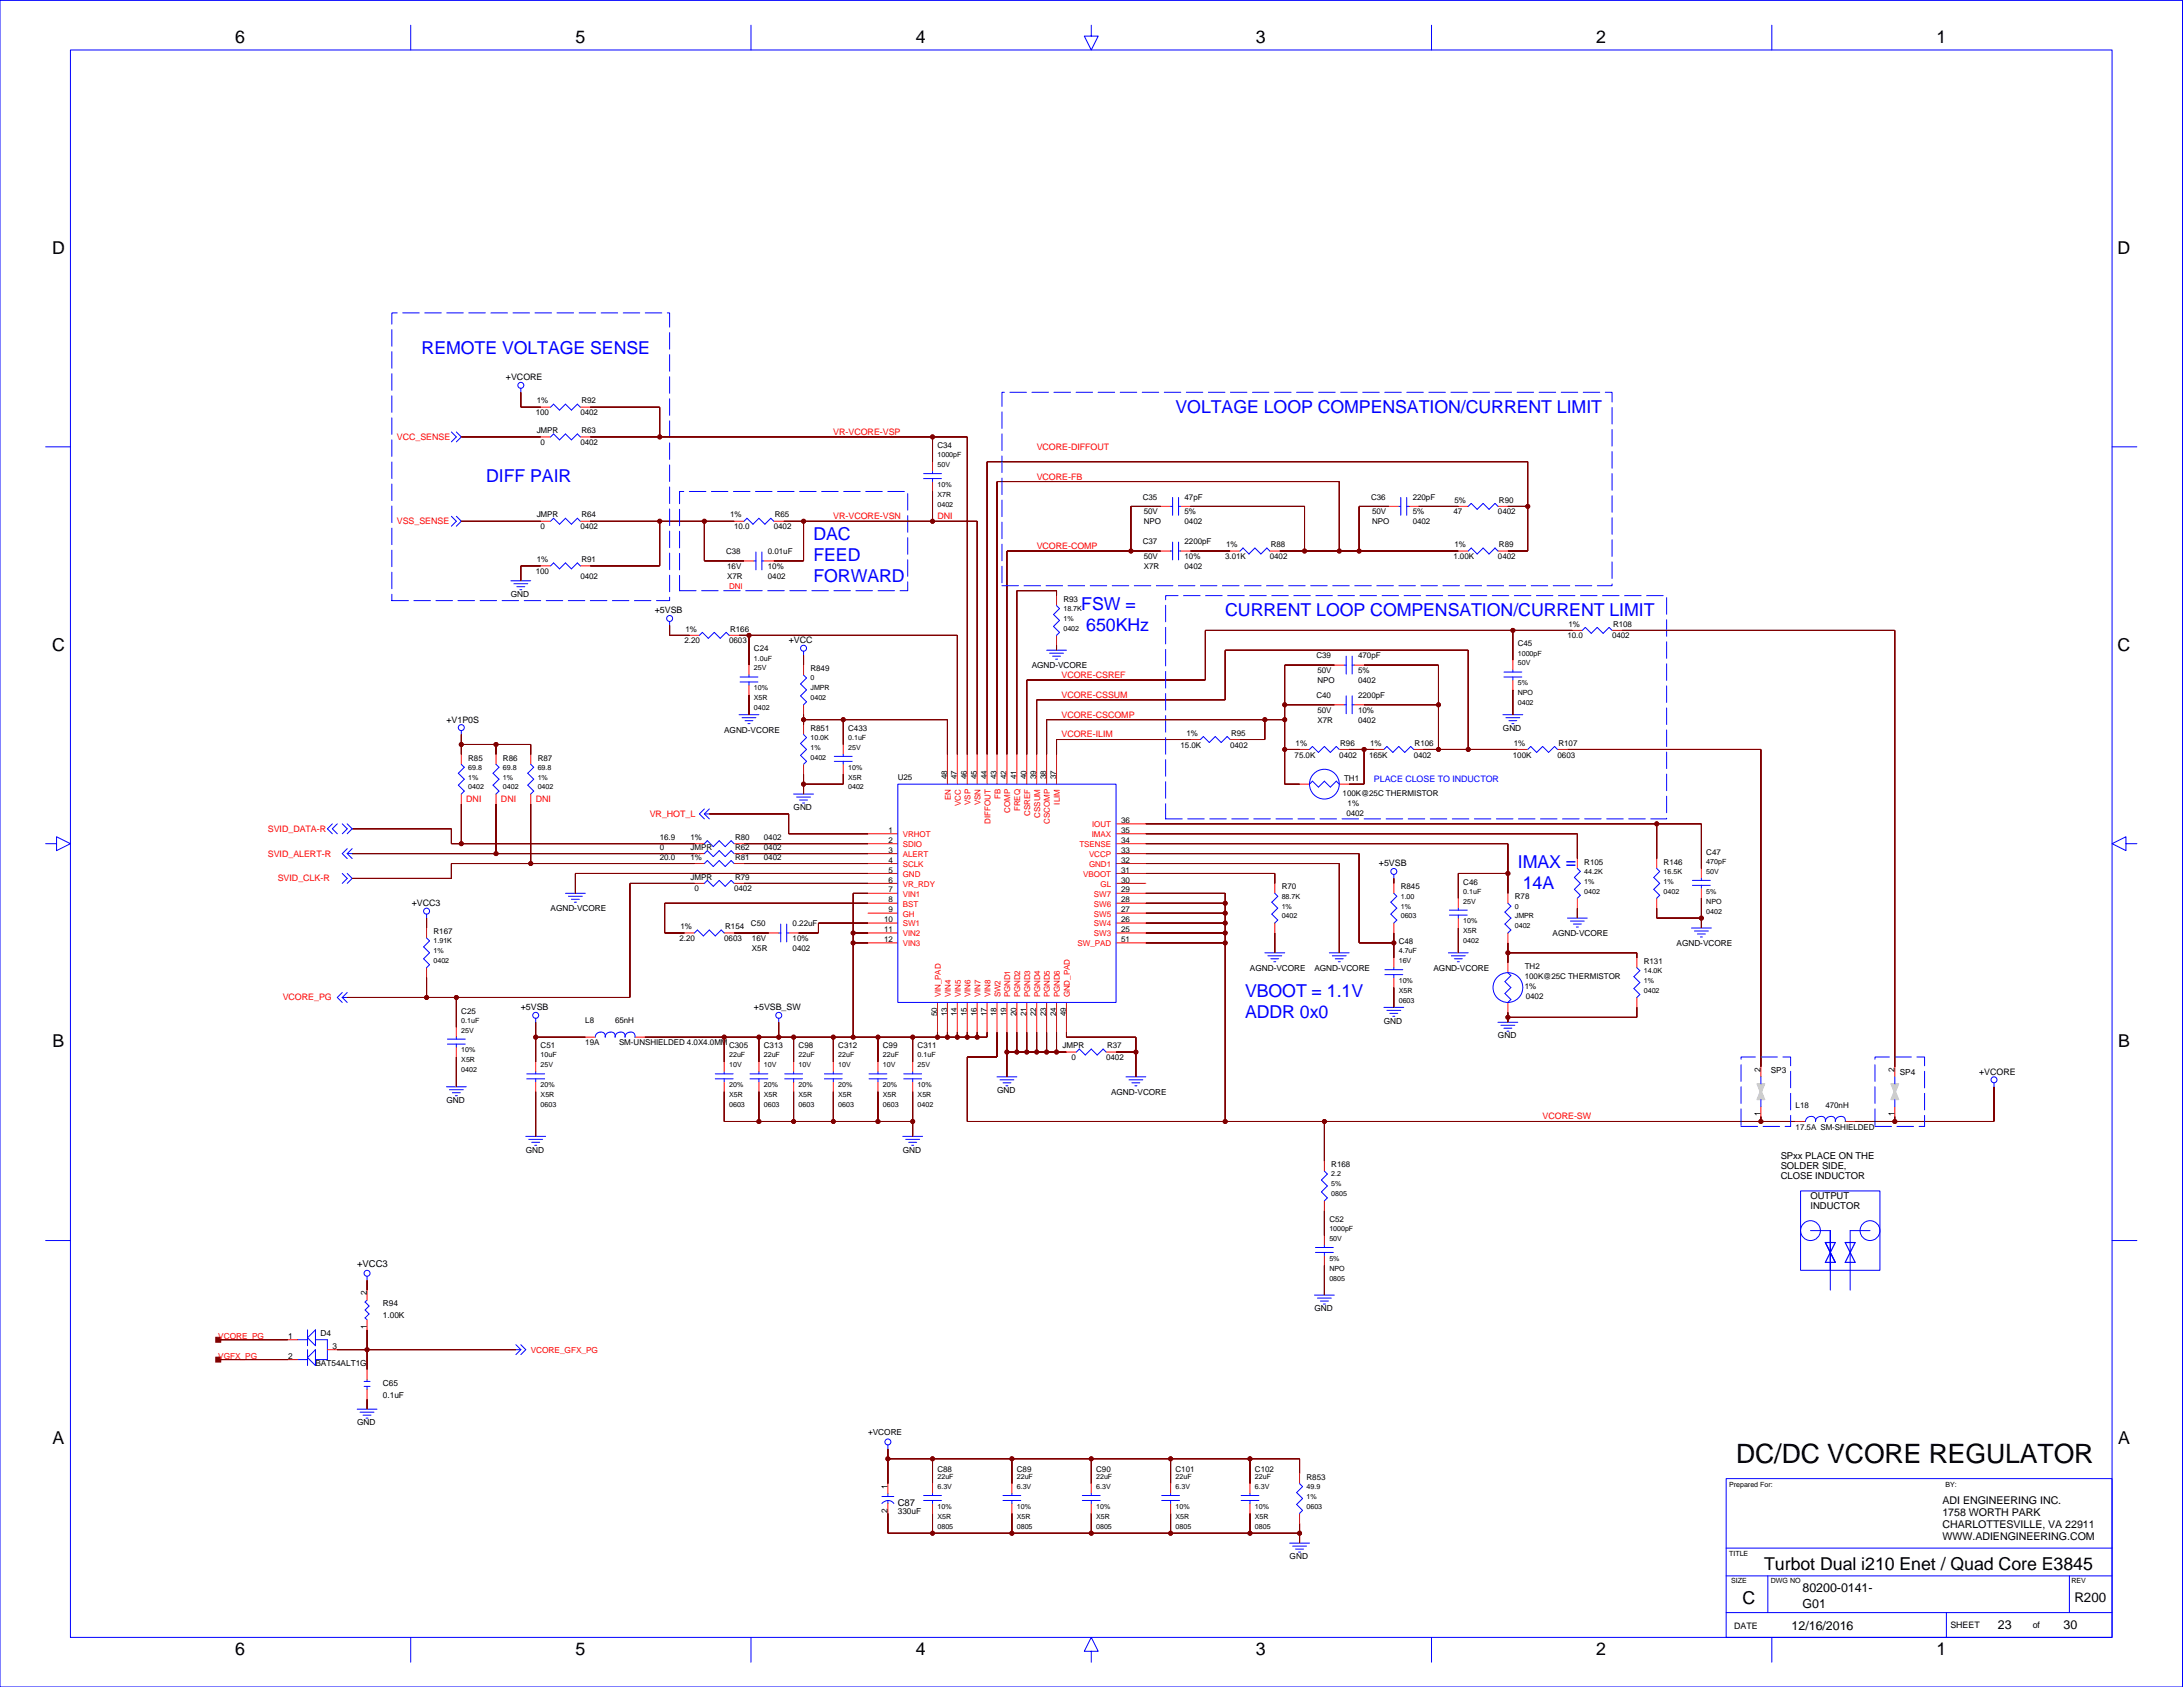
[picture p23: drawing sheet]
<svg xmlns="http://www.w3.org/2000/svg" width="559mm" height="432mm" viewBox="0 0 559 432" stroke-linecap="round" stroke-linejoin="round" font-family="sans-serif">
<defs><g id="words">
<text font-size="6.8" x="444.4" y="374.4">DC/DC VCORE REGULATOR</text>
<g font-size="4.6">
<text x="60.2" y="11.1">6</text>
<text x="147.3" y="11.1">5</text>
<text x="234.4" y="11.1">4</text>
<text x="321.5" y="11.1">3</text>
<text x="408.6" y="11.1">2</text>
<text x="495.7" y="11.1">1</text>
<text x="13.4" y="64.9">D</text>
<text x="542.1" y="64.9">D</text>
<text x="13.4" y="166.5">C</text>
<text x="542.1" y="166.5">C</text>
<text x="13.5" y="268.1">B</text>
<text x="542.2" y="268.1">B</text>
<text x="13.5" y="369.7">A</text>
<text x="542.2" y="369.7">A</text>
<text x="451.6" y="401.8">Turbot Dual i210 Enet / Quad Core E3845</text>
<text x="446.1" y="410.6">C</text>
<text x="60.2" y="423.5">6</text>
<text x="147.3" y="423.5">5</text>
<text x="234.4" y="423.5">4</text>
<text x="321.5" y="423.5">3</text>
<text x="408.6" y="423.5">2</text>
<text x="495.7" y="423.5">1</text>
</g>
<g font-size="4.6" fill="#00f">
<text x="107.9" y="90.5">REMOTE VOLTAGE SENSE</text>
<text x="300.9" y="105.7">VOLTAGE LOOP COMPENSATION/CURRENT LIMIT</text>
<text x="124.4" y="123.5">DIFF PAIR</text>
<text x="208.2" y="138.2">DAC</text>
<text x="208.2" y="143.6">FEED</text>
<text x="208.2" y="148.9">FORWARD</text>
<text x="276.8" y="156.2">FSW =</text>
<text x="278.1" y="161.6">650KHz</text>
<text x="313.6" y="157.8">CURRENT LOOP COMPENSATION/CURRENT LIMIT</text>
<text x="388.5" y="222.3">IMAX =</text>
<text x="389.8" y="227.6">14A</text>
<text x="318.7" y="255.3">VBOOT = 1.1V</text>
<text x="318.7" y="260.6">ADDR 0x0</text>
</g>
<text font-size="3.4" x="531" y="410">R200</text>
<g font-size="3.2">
<text x="461.4" y="407.5">80200-0141-</text>
<text x="461.4" y="411.5">G01</text>
<text x="458.6" y="417.1">12/16/2016</text>
<text x="511.4" y="416.9">23</text>
<text x="528.2" y="417">30</text>
</g>
<g font-size="2.7">
<text x="497.2" y="385">ADI ENGINEERING INC.</text>
<text x="497.2" y="388">1758 WORTH PARK</text>
<text x="497.2" y="391.1">CHARLOTTESVILLE, VA 22911</text>
<text x="497.2" y="394.1">WWW.ADIENGINEERING.COM</text>
</g>
<g font-size="2.4">
<text x="455.8" y="299.2">SOLDER SIDE,</text>
<text x="455.8" y="296.7">SPxx PLACE ON THE</text>
<text x="455.8" y="301.7">CLOSE INDUCTOR</text>
<text x="463.4" y="309.4">INDUCTOR</text>
<text x="463.4" y="306.8">OUTPUT</text>
<text x="91.4" y="324.4">+VCC3</text>
<text x="229.8" y="385.4">C87</text>
</g>
<g font-size="2.3">
<text x="129.5" y="97.3">+VCORE</text>
<text x="167.6" y="157">+5VSB</text>
<text x="201.9" y="164.6">+VCC</text>
<text x="114.3" y="185">+V1P0S</text>
<text x="353" y="221.8">+5VSB</text>
<text x="105.4" y="231.9">+VCC3</text>
<text x="133.3" y="258.6">+5VSB</text>
<text x="193" y="258.6">+5VSB_SW</text>
<text x="506.6" y="275.1">+VCORE</text>
<text x="443.9" y="417.1">DATE</text>
<text x="499.3" y="416.8">SHEET</text>
<text x="520.3" y="416.8">of</text>
</g>
<g font-size="2.3" fill="#f00">
<text x="101.6" y="112.6">VCC_SENSE</text>
<text x="213.3" y="111.3">VR-VCORE-VSP</text>
<text x="265.4" y="115.1">VCORE-DIFFOUT</text>
<text x="265.4" y="122.7">VCORE-FB</text>
<text x="101.6" y="134.2">VSS_SENSE</text>
<text x="213.3" y="132.9">VR-VCORE-VSN</text>
<text x="240" y="132.9">DNI</text>
<text x="265.4" y="140.5">VCORE-COMP</text>
<text x="271.7" y="173.5">VCORE-CSREF</text>
<text x="271.7" y="178.6">VCORE-CSSUM</text>
<text x="271.7" y="183.7">VCORE-CSCOMP</text>
<text x="271.7" y="188.8">VCORE-ILIM</text>
<text x="119.4" y="205.3">DNI</text>
<text x="128.2" y="205.3">DNI</text>
<text x="137.1" y="205.3">DNI</text>
<text x="166.3" y="209.1">VR_HOT_L</text>
<text x="68.6" y="212.9">SVID_DATA-R</text>
<text x="68.6" y="219.2">SVID_ALERT-R</text>
<text x="71.1" y="225.6">SVID_CLK-R</text>
<text x="72.4" y="256.1">VCORE_PG</text>
<text x="394.9" y="286.5">VCORE-SW</text>
</g>
<text font-size="2.3" fill="#00f" x="351.7" y="200.2">PLACE CLOSE TO INDUCTOR</text>
<g font-size="2.1">
<text x="130.8" y="152.8">GND</text>
<text x="264.1" y="171">AGND-VCORE</text>
<text x="185.4" y="187.5">AGND-VCORE</text>
<text x="384.7" y="187.1">GND</text>
<text x="203.2" y="207.4">GND</text>
<text x="140.9" y="233.2">AGND-VCORE</text>
<text x="397.4" y="239.6">AGND-VCORE</text>
<text x="429.2" y="242.1">AGND-VCORE</text>
<text x="320" y="248.5">AGND-VCORE</text>
<text x="336.5" y="248.5">AGND-VCORE</text>
<text x="366.9" y="248.5">AGND-VCORE</text>
<text x="354.2" y="262">GND</text>
<text x="383.5" y="265.8">GND</text>
<text x="450.6" y="274.4" transform="rotate(-90 450.6 274.4)">2</text>
<text x="453.3" y="274.7">SP3</text>
<text x="484.9" y="274.4" transform="rotate(-90 484.9 274.4)">2</text>
<text x="486.3" y="275.1">SP4</text>
<text x="255.2" y="279.8">GND</text>
<text x="284.4" y="280.2">AGND-VCORE</text>
<text x="114.3" y="282.3">GND</text>
<text x="450.6" y="285.7" transform="rotate(-90 450.6 285.7)">1</text>
<text x="484.9" y="285.7" transform="rotate(-90 484.9 285.7)">1</text>
<text x="134.6" y="295">GND</text>
<text x="231.1" y="295">GND</text>
<text x="93.9" y="331.5" transform="rotate(-90 93.9 331.5)">2</text>
<text x="98" y="334.4">R94</text>
<text x="336.5" y="335.6">GND</text>
<text x="82" y="342">D4</text>
<text x="93.9" y="340.3" transform="rotate(-90 93.9 340.3)">1</text>
<text x="98" y="337.4">1.00K</text>
<text x="73.7" y="347.8">2</text>
<text x="73.7" y="342.7">1</text>
<text x="85.1" y="345.3">3</text>
<text x="80.8" y="349.6">BAT54ALT1G</text>
<text x="98" y="357.7">0.1uF</text>
<text x="98" y="354.7">C65</text>
<text x="91.4" y="364.8">GND</text>
<text x="222.2" y="367.4">+VCORE</text>
<text x="227.2" y="381" transform="rotate(-90 227.2 381)">1</text>
<text x="227.2" y="387.3" transform="rotate(-90 227.2 387.3)">2</text>
<text x="229.8" y="387.5">330uF</text>
<text x="330.1" y="399.1">GND</text>
</g>
<g font-size="2.1" fill="#f00">
<text x="55.9" y="347.8">VGFX_PG</text>
<text x="55.9" y="342.7">VCORE_PG</text>
<text x="135.9" y="346.2">VCORE_GFX_PG</text>
</g>
<g font-size="2">
<text x="137.1" y="106.3">100</text>
<text x="137.4" y="103.2">1%</text>
<text x="148.6" y="106.3">0402</text>
<text x="148.8" y="103.2">R92</text>
<text x="137.4" y="110.9">JMPR</text>
<text x="138.4" y="113.9">0</text>
<text x="148.6" y="113.9">0402</text>
<text x="148.8" y="110.9">R63</text>
<text x="240" y="114.7">C34</text>
<text x="292.5" y="127.9">C35</text>
<text x="292.8" y="131.7">50V</text>
<text x="303.2" y="127.9">47pF</text>
<text x="303.2" y="131.7">5%</text>
<text x="350.9" y="127.9">C36</text>
<text x="351.2" y="131.7">50V</text>
<text x="361.6" y="127.9">220pF</text>
<text x="361.6" y="131.7">5%</text>
<text x="372" y="131.7">47</text>
<text x="372.3" y="128.6">5%</text>
<text x="383.5" y="131.7">0402</text>
<text x="383.7" y="128.6">R90</text>
<text x="137.4" y="132.4">JMPR</text>
<text x="138.4" y="135.5">0</text>
<text x="148.6" y="135.5">0402</text>
<text x="148.8" y="132.4">R64</text>
<text x="186.9" y="132.4">1%</text>
<text x="187.9" y="135.5">10.0</text>
<text x="198.1" y="135.5">0402</text>
<text x="198.3" y="132.4">R65</text>
<text x="292.8" y="134.2">NPO</text>
<text x="303.2" y="134.2">0402</text>
<text x="351.2" y="134.2">NPO</text>
<text x="361.6" y="134.2">0402</text>
<text x="137.4" y="143.9">1%</text>
<text x="148.8" y="143.9">R91</text>
<text x="185.9" y="141.8">C38</text>
<text x="196.6" y="141.8">0.01uF</text>
<text x="292.5" y="139.3">C37</text>
<text x="292.8" y="143.1">50V</text>
<text x="303.2" y="139.3">2200pF</text>
<text x="303.2" y="143.1">10%</text>
<text x="313.6" y="143.1">3.01K</text>
<text x="313.9" y="140.1">1%</text>
<text x="325" y="143.1">0402</text>
<text x="325.3" y="140.1">R88</text>
<text x="372" y="143.1">1.00K</text>
<text x="372.3" y="140.1">1%</text>
<text x="383.5" y="143.1">0402</text>
<text x="383.7" y="140.1">R89</text>
<text x="137.1" y="146.9">100</text>
<text x="148.6" y="148.2">0402</text>
<text x="186.1" y="148.2">X7R</text>
<text x="186.1" y="145.6">16V</text>
<text x="196.6" y="145.6">10%</text>
<text x="196.6" y="148.2">0402</text>
<text x="292.8" y="145.6">X7R</text>
<text x="303.2" y="145.6">0402</text>
<text x="272.2" y="154">R93</text>
<text x="175.5" y="161.6">1%</text>
<text x="186.9" y="161.6">R166</text>
<text x="401.5" y="160.4">1%</text>
<text x="412.9" y="160.4">R108</text>
<text x="175.2" y="164.7">2.20</text>
<text x="186.6" y="164.7">0603</text>
<text x="193" y="166.7">C24</text>
<text x="388.5" y="165.5">C45</text>
<text x="401.2" y="163.4">10.0</text>
<text x="412.7" y="163.4">0402</text>
<text x="207.5" y="171.8">R849</text>
<text x="337" y="168.5">C39</text>
<text x="337.2" y="172.3">50V</text>
<text x="347.6" y="168.5">470pF</text>
<text x="347.6" y="172.3">5%</text>
<text x="337" y="178.7">C40</text>
<text x="337.2" y="174.9">NPO</text>
<text x="347.6" y="174.9">0402</text>
<text x="347.6" y="178.7">2200pF</text>
<text x="337.2" y="185">X7R</text>
<text x="337.2" y="182.5">50V</text>
<text x="347.6" y="182.5">10%</text>
<text x="347.6" y="185">0402</text>
<text x="207.5" y="187">R851</text>
<text x="217.1" y="187">C433</text>
<text x="302.2" y="191.4">15.0K</text>
<text x="303.7" y="188.3">1%</text>
<text x="314.9" y="191.4">0402</text>
<text x="315.1" y="188.3">R95</text>
<text x="331.6" y="190.9">1%</text>
<text x="343.1" y="190.9">R96</text>
<text x="350.7" y="190.9">1%</text>
<text x="362.1" y="190.9">R106</text>
<text x="387.5" y="190.9">1%</text>
<text x="398.9" y="190.9">R107</text>
<text x="119.9" y="194.7">R85</text>
<text x="128.7" y="194.7">R86</text>
<text x="137.6" y="194.7">R87</text>
<text x="331.4" y="193.9">75.0K</text>
<text x="342.8" y="193.9">0402</text>
<text x="350.4" y="193.9">165K</text>
<text x="361.9" y="193.9">0402</text>
<text x="387.3" y="193.9">100K</text>
<text x="398.7" y="193.9">0603</text>
<text x="229.8" y="199.7">U25</text>
<text x="242.4" y="199.4" transform="rotate(-90 242.4 199.4)">48</text>
<text x="245" y="199.4" transform="rotate(-90 245 199.4)">47</text>
<text x="247.5" y="199.4" transform="rotate(-90 247.5 199.4)">46</text>
<text x="250" y="199.4" transform="rotate(-90 250 199.4)">45</text>
<text x="252.6" y="199.4" transform="rotate(-90 252.6 199.4)">44</text>
<text x="255.1" y="199.4" transform="rotate(-90 255.1 199.4)">43</text>
<text x="257.7" y="199.4" transform="rotate(-90 257.7 199.4)">42</text>
<text x="260.2" y="199.4" transform="rotate(-90 260.2 199.4)">41</text>
<text x="262.7" y="199.4" transform="rotate(-90 262.7 199.4)">40</text>
<text x="265.3" y="199.4" transform="rotate(-90 265.3 199.4)">39</text>
<text x="267.8" y="199.4" transform="rotate(-90 267.8 199.4)">38</text>
<text x="270.3" y="199.4" transform="rotate(-90 270.3 199.4)">37</text>
<text x="343.7" y="203.8">100K@25C THERMISTOR</text>
<text x="344.1" y="200">TH1</text>
<text x="344.6" y="208.9">0402</text>
<text x="345" y="206.4">1%</text>
<text x="168.9" y="215">16.9</text>
<text x="176.7" y="215">1%</text>
<text x="188.2" y="215">R80</text>
<text x="195.5" y="215">0402</text>
<text x="227.4" y="215.7">2</text>
<text x="227.4" y="213.2">1</text>
<text x="287" y="215.7">34</text>
<text x="287" y="213.2">35</text>
<text x="287" y="210.7">36</text>
<text x="168.9" y="220.1">20.0</text>
<text x="168.9" y="217.5">0</text>
<text x="176.7" y="220.1">1%</text>
<text x="176.7" y="217.5">JMPR</text>
<text x="188.2" y="220.1">R81</text>
<text x="188.2" y="217.5">R62</text>
<text x="195.5" y="220.1">0402</text>
<text x="195.5" y="217.5">0402</text>
<text x="227.4" y="220.8">4</text>
<text x="227.4" y="218.3">3</text>
<text x="287" y="220.8">32</text>
<text x="287" y="218.3">33</text>
<text x="405.5" y="221.3">R105</text>
<text x="425.9" y="221.3">R146</text>
<text x="436.8" y="218.8">C47</text>
<text x="176.7" y="225.1">JMPR</text>
<text x="188.2" y="225.1">R79</text>
<text x="227.4" y="225.9">6</text>
<text x="227.4" y="223.4">5</text>
<text x="287" y="225.9">30</text>
<text x="287" y="223.4">31</text>
<text x="328.1" y="227.7">R70</text>
<text x="358.6" y="227.7">R845</text>
<text x="374.6" y="226.4">C46</text>
<text x="177.8" y="228.2">0</text>
<text x="187.9" y="228.2">0402</text>
<text x="227.4" y="233.5">9</text>
<text x="227.4" y="231">8</text>
<text x="227.4" y="228.4">7</text>
<text x="287" y="233.5">27</text>
<text x="287" y="231">28</text>
<text x="287" y="228.4">29</text>
<text x="387.8" y="230.2">R78</text>
<text x="111" y="239.1">R167</text>
<text x="174.2" y="237.8">1%</text>
<text x="185.6" y="237.8">R154</text>
<text x="192.2" y="237.1">C50</text>
<text x="202.9" y="237.1">0.22uF</text>
<text x="226.3" y="238.6">11</text>
<text x="226.3" y="236.1">10</text>
<text x="287" y="238.6">25</text>
<text x="287" y="236.1">26</text>
<text x="174" y="240.9">2.20</text>
<text x="185.4" y="240.9">0603</text>
<text x="192.5" y="240.9">16V</text>
<text x="192.5" y="243.4">X5R</text>
<text x="202.9" y="243.4">0402</text>
<text x="202.9" y="240.9">10%</text>
<text x="226.3" y="241.1">12</text>
<text x="287" y="241.1">51</text>
<text x="358.1" y="241.6">C48</text>
<text x="390.3" y="248">TH2</text>
<text x="390.3" y="250.5">100K@25C THERMISTOR</text>
<text x="420.8" y="246.7">R131</text>
<text x="390.3" y="253.1">1%</text>
<text x="390.6" y="255.6">0402</text>
<text x="118.1" y="259.4">C25</text>
<text x="149.8" y="262">L8</text>
<text x="157.4" y="262">65nH</text>
<text x="239.9" y="260.1" transform="rotate(-90 239.9 260.1)">50</text>
<text x="242.4" y="260.1" transform="rotate(-90 242.4 260.1)">13</text>
<text x="245" y="260.1" transform="rotate(-90 245 260.1)">14</text>
<text x="247.5" y="260.1" transform="rotate(-90 247.5 260.1)">15</text>
<text x="250" y="260.1" transform="rotate(-90 250 260.1)">16</text>
<text x="252.6" y="260.1" transform="rotate(-90 252.6 260.1)">17</text>
<text x="255.1" y="260.1" transform="rotate(-90 255.1 260.1)">18</text>
<text x="257.7" y="260.1" transform="rotate(-90 257.7 260.1)">19</text>
<text x="260.2" y="260.1" transform="rotate(-90 260.2 260.1)">20</text>
<text x="262.7" y="260.1" transform="rotate(-90 262.7 260.1)">21</text>
<text x="265.3" y="260.1" transform="rotate(-90 265.3 260.1)">22</text>
<text x="267.8" y="260.1" transform="rotate(-90 267.8 260.1)">23</text>
<text x="270.3" y="260.1" transform="rotate(-90 270.3 260.1)">24</text>
<text x="272.9" y="260.1" transform="rotate(-90 272.9 260.1)">49</text>
<text x="138.4" y="268.3">C51</text>
<text x="149.8" y="267.5">19A</text>
<text x="158.5" y="267.5">SM-UNSHIELDED 4.0X4.0MM</text>
<text x="186.6" y="268.3">C305</text>
<text x="195.5" y="268.3">C313</text>
<text x="204.4" y="268.3">C98</text>
<text x="214.6" y="268.3">C312</text>
<text x="226" y="268.3">C99</text>
<text x="234.9" y="268.3">C311</text>
<text x="272" y="268.3">JMPR</text>
<text x="283.4" y="268.3">R37</text>
<text x="274.3" y="271.4">0</text>
<text x="283.1" y="271.4">0402</text>
<text x="459.6" y="283.5">L18</text>
<text x="467.3" y="283.5">470nH</text>
<text x="459.6" y="289.1">17.5A SM-SHIELDED</text>
<text x="340.8" y="298.8">R168</text>
<text x="340.3" y="312.7">C52</text>
<text x="240" y="376.7">C88</text>
<text x="260.3" y="376.7">C89</text>
<text x="280.6" y="376.7">C90</text>
<text x="300.9" y="376.7">C101</text>
<text x="321.2" y="376.7">C102</text>
<text x="334.4" y="378.8">R853</text>
</g>
<g font-size="2" fill="#f00">
<text x="186.6" y="150.7">DNI</text>
<text x="243.4" y="204.8" transform="rotate(-90 243.4 204.8)">EN</text>
<text x="245.9" y="206.3" transform="rotate(-90 245.9 206.3)">VCC</text>
<text x="248.5" y="206" transform="rotate(-90 248.5 206)">VSP</text>
<text x="251" y="206.2" transform="rotate(-90 251 206.2)">VSN</text>
<text x="256.1" y="204.6" transform="rotate(-90 256.1 204.6)">FB</text>
<text x="258.6" y="208.1" transform="rotate(-90 258.6 208.1)">COMP</text>
<text x="261.2" y="207.6" transform="rotate(-90 261.2 207.6)">FREQ</text>
<text x="263.7" y="208.9" transform="rotate(-90 263.7 208.9)">CSREF</text>
<text x="266.2" y="209.3" transform="rotate(-90 266.2 209.3)">CSSUM</text>
<text x="271.3" y="205.9" transform="rotate(-90 271.3 205.9)">ILIM</text>
<text x="231.1" y="214.3">VRHOT</text>
<text x="253.5" y="210.8" transform="rotate(-90 253.5 210.8)">DIFFOUT</text>
<text x="268.8" y="210.9" transform="rotate(-90 268.8 210.9)">CSCOMP</text>
<text x="279.4" y="214.3">IMAX</text>
<text x="279.6" y="211.7">IOUT</text>
<text x="231.1" y="216.8">SDIO</text>
<text x="231.1" y="219.4">ALERT</text>
<text x="231.1" y="221.9">SCLK</text>
<text x="276.3" y="216.8">TSENSE</text>
<text x="278.8" y="221.9">GND1</text>
<text x="278.8" y="219.4">VCCP</text>
<text x="231.1" y="224.4">GND</text>
<text x="231.1" y="227">VR_RDY</text>
<text x="277.3" y="224.4">VBOOT</text>
<text x="281.7" y="227">GL</text>
<text x="231.1" y="229.5">VIN1</text>
<text x="231.1" y="232">BST</text>
<text x="280" y="229.5">SW7</text>
<text x="280" y="232">SW6</text>
<text x="231.1" y="234.6">GH</text>
<text x="231.1" y="237.1">SW1</text>
<text x="231.1" y="239.7">VIN2</text>
<text x="280" y="234.6">SW5</text>
<text x="280" y="237.1">SW4</text>
<text x="280" y="239.7">SW3</text>
<text x="231.1" y="242.2">VIN3</text>
<text x="275.8" y="242.2">SW_PAD</text>
<text x="240.8" y="255.3" transform="rotate(-90 240.8 255.3)">VIN_PAD</text>
<text x="243.4" y="255.3" transform="rotate(-90 243.4 255.3)">VIN4</text>
<text x="245.9" y="255.3" transform="rotate(-90 245.9 255.3)">VIN5</text>
<text x="248.5" y="255.3" transform="rotate(-90 248.5 255.3)">VIN6</text>
<text x="251" y="255.3" transform="rotate(-90 251 255.3)">VIN7</text>
<text x="253.5" y="255.3" transform="rotate(-90 253.5 255.3)">VIN8</text>
<text x="256.1" y="255.3" transform="rotate(-90 256.1 255.3)">SW2</text>
<text x="258.6" y="255.3" transform="rotate(-90 258.6 255.3)">PGND1</text>
<text x="261.2" y="255.3" transform="rotate(-90 261.2 255.3)">PGND2</text>
<text x="263.7" y="255.3" transform="rotate(-90 263.7 255.3)">PGND3</text>
<text x="266.2" y="255.3" transform="rotate(-90 266.2 255.3)">PGND4</text>
<text x="268.8" y="255.3" transform="rotate(-90 268.8 255.3)">PGND5</text>
<text x="271.3" y="255.3" transform="rotate(-90 271.3 255.3)">PGND6</text>
<text x="273.9" y="255.3" transform="rotate(-90 273.9 255.3)">GND_PAD</text>
</g>
<g font-size="1.8">
<text x="240" y="117">1000pF</text>
<text x="240" y="119.5">50V</text>
<text x="240" y="124.6">10%</text>
<text x="240" y="129.7">0402</text>
<text x="240" y="127.2">X7R</text>
<text x="272.2" y="156.4">18.7K</text>
<text x="272.2" y="161.4">0402</text>
<text x="272.2" y="158.9">1%</text>
<text x="388.5" y="167.8">1000pF</text>
<text x="193" y="169.1">1.0uF</text>
<text x="193" y="171.6">25V</text>
<text x="388.5" y="170.3">50V</text>
<text x="193" y="176.7">10%</text>
<text x="193" y="179.2">X5R</text>
<text x="207.5" y="174.1">0</text>
<text x="207.5" y="179.2">0402</text>
<text x="207.5" y="176.7">JMPR</text>
<text x="388.5" y="175.4">5%</text>
<text x="388.5" y="178">NPO</text>
<text x="193" y="181.8">0402</text>
<text x="388.5" y="180.5">0402</text>
<text x="207.5" y="189.4">10.0K</text>
<text x="207.5" y="191.9">1%</text>
<text x="217.1" y="189.4">0.1uF</text>
<text x="217.1" y="191.9">25V</text>
<text x="119.9" y="197">69.8</text>
<text x="128.7" y="197">69.8</text>
<text x="137.6" y="197">69.8</text>
<text x="207.5" y="194.5">0402</text>
<text x="217.1" y="197">10%</text>
<text x="119.9" y="202.1">0402</text>
<text x="119.9" y="199.5">1%</text>
<text x="128.7" y="199.5">1%</text>
<text x="128.7" y="202.1">0402</text>
<text x="137.6" y="202.1">0402</text>
<text x="137.6" y="199.5">1%</text>
<text x="217.1" y="202.1">0402</text>
<text x="217.1" y="199.5">X5R</text>
<text x="436.8" y="221.1">470pF</text>
<text x="405.5" y="223.7">44.2K</text>
<text x="405.5" y="226.2">1%</text>
<text x="425.9" y="223.7">16.5K</text>
<text x="425.9" y="226.2">1%</text>
<text x="436.8" y="223.7">50V</text>
<text x="328.1" y="230">88.7K</text>
<text x="328.1" y="232.5">1%</text>
<text x="358.6" y="230">1.00</text>
<text x="358.6" y="232.5">1%</text>
<text x="374.6" y="228.7">0.1uF</text>
<text x="374.6" y="231.3">25V</text>
<text x="387.8" y="232.5">0</text>
<text x="405.5" y="228.7">0402</text>
<text x="425.9" y="228.7">0402</text>
<text x="436.8" y="231.3">NPO</text>
<text x="436.8" y="228.7">5%</text>
<text x="436.8" y="233.8">0402</text>
<text x="328.1" y="235.1">0402</text>
<text x="358.6" y="235.1">0603</text>
<text x="374.6" y="236.4">10%</text>
<text x="374.6" y="238.9">X5R</text>
<text x="387.8" y="237.6">0402</text>
<text x="387.8" y="235.1">JMPR</text>
<text x="111" y="241.4">1.91K</text>
<text x="111" y="244">1%</text>
<text x="358.1" y="244">4.7uF</text>
<text x="374.6" y="241.4">0402</text>
<text x="111" y="246.5">0402</text>
<text x="358.1" y="246.5">16V</text>
<text x="358.1" y="251.6">10%</text>
<text x="420.8" y="249.1">14.0K</text>
<text x="420.8" y="251.6">1%</text>
<text x="358.1" y="256.7">0603</text>
<text x="358.1" y="254.1">X5R</text>
<text x="420.8" y="254.1">0402</text>
<text x="118.1" y="261.8">0.1uF</text>
<text x="118.1" y="269.4">10%</text>
<text x="118.1" y="264.3">25V</text>
<text x="118.1" y="271.9">X5R</text>
<text x="118.1" y="274.4">0402</text>
<text x="138.4" y="270.6">10uF</text>
<text x="138.4" y="273.2">25V</text>
<text x="186.6" y="270.6">22uF</text>
<text x="186.6" y="273.2">10V</text>
<text x="195.5" y="273.2">10V</text>
<text x="195.5" y="270.6">22uF</text>
<text x="204.4" y="273.2">10V</text>
<text x="204.4" y="270.6">22uF</text>
<text x="214.6" y="273.2">10V</text>
<text x="214.6" y="270.6">22uF</text>
<text x="226" y="270.6">22uF</text>
<text x="226" y="273.2">10V</text>
<text x="234.9" y="270.6">0.1uF</text>
<text x="234.9" y="273.2">25V</text>
<text x="138.4" y="278.3">20%</text>
<text x="138.4" y="280.8">X5R</text>
<text x="186.6" y="278.3">20%</text>
<text x="186.6" y="280.8">X5R</text>
<text x="195.5" y="280.8">X5R</text>
<text x="195.5" y="278.3">20%</text>
<text x="204.4" y="280.8">X5R</text>
<text x="204.4" y="278.3">20%</text>
<text x="214.6" y="280.8">X5R</text>
<text x="214.6" y="278.3">20%</text>
<text x="226" y="278.3">20%</text>
<text x="226" y="280.8">X5R</text>
<text x="234.9" y="278.3">10%</text>
<text x="234.9" y="280.8">X5R</text>
<text x="138.4" y="283.3">0603</text>
<text x="186.6" y="283.3">0603</text>
<text x="195.5" y="283.3">0603</text>
<text x="204.4" y="283.3">0603</text>
<text x="214.6" y="283.3">0603</text>
<text x="226" y="283.3">0603</text>
<text x="234.9" y="283.3">0402</text>
<text x="340.8" y="301.1">2.2</text>
<text x="340.8" y="303.7">5%</text>
<text x="340.8" y="306.2">0805</text>
<text x="340.3" y="315.1">1000pF</text>
<text x="340.3" y="317.6">50V</text>
<text x="340.3" y="322.7">5%</text>
<text x="340.3" y="327.8">0805</text>
<text x="340.3" y="325.2">NPO</text>
<text x="240" y="378.6">22uF</text>
<text x="240" y="381.1">6.3V</text>
<text x="260.3" y="378.6">22uF</text>
<text x="260.3" y="381.1">6.3V</text>
<text x="280.6" y="381.1">6.3V</text>
<text x="280.6" y="378.6">22uF</text>
<text x="300.9" y="378.6">22uF</text>
<text x="300.9" y="381.1">6.3V</text>
<text x="321.2" y="381.1">6.3V</text>
<text x="321.2" y="378.6">22uF</text>
<text x="334.4" y="381.1">49.9</text>
<text x="334.4" y="383.6">1%</text>
<text x="442.6" y="380.6">Prepared For:</text>
<text x="498" y="380.6">BY:</text>
<text x="240" y="386.2">10%</text>
<text x="240" y="388.7">X5R</text>
<text x="260.3" y="386.2">10%</text>
<text x="260.3" y="388.7">X5R</text>
<text x="280.6" y="388.7">X5R</text>
<text x="280.6" y="386.2">10%</text>
<text x="300.9" y="386.2">10%</text>
<text x="300.9" y="388.7">X5R</text>
<text x="321.2" y="388.7">X5R</text>
<text x="321.2" y="386.2">10%</text>
<text x="334.4" y="386.2">0603</text>
<text x="240" y="391.3">0805</text>
<text x="260.3" y="391.3">0805</text>
<text x="280.6" y="391.3">0805</text>
<text x="300.9" y="391.3">0805</text>
<text x="321.2" y="391.3">0805</text>
<text x="442.6" y="398.4">TITLE</text>
<text x="443.1" y="405.2">SIZE</text>
<text x="453.3" y="405.2">DWG NO</text>
<text x="530.2" y="405.2">REV</text>
</g>
</g></defs>
<g fill="none" stroke="#00f" stroke-width=".26">
<path d="M0 .1h558.7v431.7h-558.7zM18 12.8h522.6v406.3h-522.6zM105.1 6.4v6.4M192.2 6.4v6.4M279.3 6.4v2.8h1.8l-1.8 3.6-1.7-3.6h1.7M366.4 6.4v6.4M453.5 6.4v6.4M133.3 99.4v1M11.7 114.4h6.3M115.5 110.6l1.3 1.2-1.3 1.3M116.8 110.6l1.3 1.2-1.3 1.3M140.9 104.2l.8-.7 1.5 1.5 1.5-1.5 1.6 1.5 1.5-1.5 .8 .7"/>
<path d="M140.9 111.8l.8-.7 1.5 1.5 1.5-1.5 1.6 1.5 1.5-1.5 .8 .7M540.6 114.4h6.4M115.5 132.1l1.3 1.3-1.3 1.3M116.8 132.1l1.3 1.3-1.3 1.3M140.9 133.4l.8-.7 1.5 1.5 1.5-1.5 1.6 1.5 1.5-1.5 .8 .7M190.5 133.4l.7-.7 1.5 1.5 1.6-1.5 1.5 1.5 1.5-1.5 .8 .7M236.4 122.5h4.6M236.4 121.2h4.6M238.7 120.7v.5M238.7 122.5v.8M299.7 129.6h.5M300.2 127.3v4.6"/>
<path d="M300.2 138.8v4.5M301.7 129.6h.5M301.7 127.3v4.6M301.7 138.8v4.5M358.1 129.6h.5M358.6 127.3v4.6M360.1 129.6h.5M360.1 127.3v4.6M375.8 129.6l.8-.8 1.5 1.6 1.5-1.6 1.6 1.6 1.5-1.6 .8 .8M130.8 148.7h5.1M131.5 149.4h3.6M132.3 150.2h2"/>
<path d="M133.1 150.9h.5M140.9 144.8l.8-.7 1.5 1.5 1.5-1.5 1.6 1.5 1.5-1.5 .8 .7M171.4 159.1v1M193 143.6h.5M193.5 141.3v4.6M195 143.6h.5M195 141.3v4.6M270.4 155l.8 .8-1.5 1.5 1.5 1.5-1.5 1.5 1.5 1.6-.8 .7M299.7 141h.5M301.7 141h.5M317.4 141l.8-.7 1.5 1.5 1.5-1.5 1.6 1.5 1.5-1.5 .7 .7M375.8 141l.8-.7 1.5 1.5 1.5-1.5 1.6 1.5 1.5-1.5 .8 .7"/>
<path d="M179 162.6l.8-.7 1.5 1.5 1.5-1.5 1.6 1.5 1.5-1.5 .7 .7M189.4 173.3h4.6M189.4 174.6h4.6M191.7 172.8v.5M191.7 174.6v.7M205.7 166.7v1M205.7 172.8l.8 .7-1.6 1.6 1.6 1.5-1.6 1.5 1.6 1.5-.8 .8M267.9 166.4h5.1M268.7 167.2h3.5M269.4 168h2.1M270.2 168.7h.5M344.1 170.2h.5"/>
<path d="M344.6 168v4.5M344.6 178.1v4.6M346.1 170.2h.5M346.1 168v4.5M346.1 178.1v4.6M385 173.3h4.5M385 172h4.5M387.3 171.5v.5M387.3 173.3v.7M405 161.4l.8-.8 1.5 1.5 1.5-1.5 1.6 1.5 1.5-1.5 .8 .8M118.1 195.6l.7 .8-1.5 1.5 1.5 1.5-1.5 1.6 1.5 1.5-.7 .8M118.1 187v1"/>
<path d="M127 195.6l.7 .8-1.5 1.5 1.5 1.5-1.5 1.6 1.5 1.5-.7 .8M135.9 195.6l.7 .8-1.5 1.5 1.5 1.5-1.5 1.6 1.5 1.5-.7 .8M189.2 182.9h5.1M189.9 183.7h3.6M190.7 184.5h2M191.5 185.2h.5M205.7 188l.8 .8-1.6 1.5 1.6 1.5-1.6 1.5 1.6 1.6-.8 .7M213.6 194.9h4.5M213.6 193.6h4.5M215.9 193.1v.5M215.9 194.9v.7M307.3 189.3l.7-.8 1.6 1.5 1.5-1.5 1.5 1.5 1.5-1.5 .8 .8"/>
<path d="M335.2 191.8l.8-.7 1.5 1.5 1.5-1.5 1.5 1.5 1.6-1.5 .7 .7M344.1 180.4h.5M346.1 180.4h.5M354.2 191.8l.8-.7 1.5 1.5 1.6-1.5 1.5 1.5 1.5-1.5 .8 .7M384.7 182.9h5.1M385.5 183.7h3.5M386.2 184.5h2.1M387 185.2h.5M391.1 191.8l.7-.7 1.6 1.5 1.5-1.5 1.5 1.5 1.5-1.5 .8 .7M11.7 215.9h2.8v-1.7l3.5 1.7-3.5 1.8v-1.8M85.1 210.9l-1.3 1.2 1.3 1.3M86.3 210.9l-1.2 1.2 1.2 1.3"/>
<path d="M87.6 210.9l1.3 1.2-1.3 1.3M88.9 218.5h1.2M88.9 218.5l1.2 1.3M88.9 217.2l-1.3 1.3 1.3 1.3M88.9 210.9l1.2 1.2-1.2 1.3M90.1 217.2l-1.2 1.3M180.3 215.9l.8-.7 1.5 1.5 1.5-1.5 1.5 1.5 1.6-1.5 .7 .7M180.3 208.3l1.3 1.3M180.3 218.5l.8-.8 1.5 1.6 1.5-1.6 1.5 1.6 1.6-1.6 .7 .8M180.3 208.3h1.3M180.3 207.1l-1.3 1.2 1.3 1.3M181.6 207.1l-1.3 1.2"/>
<path d="M203.2 203.3h5M203.9 204h3.6M204.7 204.8h2M205.4 205.5h.5M229.8 200.7h55.9v55.9h-55.9zM335.2 200.7l.8-.7 1.5 1.5 1.5-1.5 1.5 1.5 1.6-1.5 .7 .7M544.2 215.9v-1.7l-3.6 1.7 3.6 1.8v-1.8h2.8M87.6 223.6l1.3 1.2-1.3 1.3M88.9 223.6l1.2 1.2-1.2 1.3M109.2 234v1M144.7 228.6h5.1M145.5 229.4h3.6"/>
<path d="M146.3 230.2h2M147 230.9h.5M177.8 238.8l.7-.8 1.5 1.6 1.6-1.6 1.5 1.6 1.5-1.6 .8 .8M180.3 221l.8-.7 1.5 1.5 1.5-1.5 1.5 1.5 1.6-1.5 .7 .7M180.3 226.1l.8-.8 1.5 1.6 1.5-1.6 1.5 1.6 1.6-1.6 .7 .8M199.3 238.8h.6M199.9 236.5v4.6M201.4 238.8h.5M201.4 236.5v4.6M326.3 228.6l.8 .8-1.5 1.5 1.5 1.6-1.5 1.5 1.5 1.5-.8 .8M356.8 223.8v1M356.8 228.6l.8 .8-1.6 1.5 1.6 1.6-1.6 1.5 1.6 1.5-.8 .8"/>
<path d="M371 234.2h4.6M371 233h4.6M373.3 232.5v.5M373.3 234.2v.8M386 231.2l.8 .7-1.6 1.6 1.6 1.5-1.6 1.5 1.6 1.5-.8 .8M401.2 235h5.1M402 235.8h3.5M402.8 236.5h2M403.5 237.3h.5M403.8 222.3l.7 .8-1.5 1.5 1.5 1.5-1.5 1.5 1.5 1.6-.7 .7M424.1 222.3l.7 .8-1.5 1.5 1.5 1.5-1.5 1.5 1.5 1.6-.7 .7M433 237.5h5.1"/>
<path d="M433.2 226.6h4.6M433.2 225.3h4.6M433.7 238.3h3.6M434.5 239.1h2M435.3 239.8h.5M435.5 224.8v.5M435.5 226.6v.8M87.6 255.3h1.3M87.6 255.3l1.3 1.3M87.6 254l-1.3 1.3 1.3 1.3M88.9 254l-1.3 1.3M109.2 240.1l.8 .7-1.6 1.6 1.6 1.5-1.6 1.5 1.6 1.5-.8 .8"/>
<path d="M323.8 243.9h5.1M324.5 244.6h3.6M325.3 245.4h2M326.1 246.2h.5M340.3 243.9h5.1M341 244.6h3.6M341.8 245.4h2M342.6 246.2h.5M354.2 257.8h5.1M354.5 249.5h4.6M354.5 248.2h4.6M355 258.6h3.6"/>
<path d="M355.8 259.4h2M356.8 247.7v.5M356.8 249.5v.7M370.8 243.9h5M371.5 244.6h3.6M372.3 245.4h2M373 246.2h.5M386 249l.8 .7-1.6 1.5 1.6 1.6-1.6 1.5 1.6 1.5-.8 .8M419 247.7l.8 .8-1.6 1.5 1.6 1.5-1.6 1.5 1.6 1.5-.8 .8M114.3 278.2h5.1M114.5 267.2h4.6M114.5 266h4.6"/>
<path d="M115 278.9h3.6M115.8 279.7h2M116.8 265.5v.5M116.8 267.2v.8M134.8 276.1h4.6M134.8 274.9h4.6M137.1 260.6v1.1M137.1 274.4v.5M137.1 276.1v.8M152.4 265.5a1.27 1.27 0 0 1 1.2-1.4 1.27 1.27 0 0 1 1.3 1.4 1.27 1.27 0 0 1 1.3-1.4 1.27 1.27 0 0 1 1.2 1.4 1.27 1.27 0 0 1 1.3-1.4 1.27 1.27 0 0 1 1.3 1.4 1.27 1.27 0 0 1 1.3-1.4 1.27 1.27 0 0 1 1.2 1.4M183.1 276.1h4.6M183.1 274.9h4.6"/>
<path d="M185.4 274.4v.5M185.4 276.1v.8M192 276.1h4.6M192 274.9h4.6M194.3 274.4v.5M194.3 276.1v.8M199.3 260.6v1.1M200.9 276.1h4.5M200.9 274.9h4.5M203.2 274.4v.5M203.2 276.1v.8M211 276.1h4.6"/>
<path d="M211 274.9h4.6M213.3 274.4v.5M213.3 276.1v.8M222.5 276.1h4.5M222.5 274.9h4.5M224.7 274.4v.5M224.7 276.1v.8M231.3 276.1h4.6M231.3 274.9h4.6M233.6 274.4v.5M233.6 276.1v.8M255.2 275.6h5.1"/>
<path d="M256 276.4h3.5M256.7 277.1h2.1M257.5 277.9h.5M275.5 269.3l.8-.8 1.5 1.5 1.5-1.5 1.6 1.5 1.5-1.5 .7 .8M288.2 275.6h5.1M289 276.4h3.5M289.7 277.1h2.1M290.5 277.9h.5M356.5 260.1h.5M383.5 261.7h5M384.2 262.4h3.6M385 263.2h2"/>
<path d="M385.7 263.9h.5M450.7 275.6v1.8M485 275.6v1.8M510.4 277.1v1.1M116.6 280.5h.5M134.6 290.9h5.1M135.4 291.6h3.5M136.1 292.4h2M136.9 293.1h.5M231.1 290.9h5.1M231.8 291.6h3.6M232.6 292.4h2"/>
<path d="M233.4 293.1h.5M339 299.7l.8 .8-1.5 1.5 1.5 1.6-1.5 1.5 1.5 1.5-.8 .8M450.7 281.5v1.7M462.2 287.1a1.27 1.27 0 0 1 1.2-1.4 1.27 1.27 0 0 1 1.3 1.4 1.27 1.27 0 0 1 1.3-1.4 1.27 1.27 0 0 1 1.3 1.4 1.27 1.27 0 0 1 1.2-1.4 1.27 1.27 0 0 1 1.3 1.4 1.27 1.27 0 0 1 1.3-1.4 1.27 1.27 0 0 1 1.2 1.4M485 281.5v1.7M11.7 317.5h6.3M336.7 319.3h4.6M339 318.8v.5M460.9 304.8h20.3v20.3h-20.3zM463.4 315h5.1v15.2M478.7 315h-5.1v15.2M540.6 317.5h6.4"/>
<path d="M94 332.8l-.5 .5 1 1-1 1 1 1-1 1 .5 .5M94 326.7v1M336.5 331.5h5.1M336.7 320.6h4.6M337.2 332.3h3.6M338 333h2M338.8 333.8h.5M339 320.6v.7M76.2 348h2.5M76.2 342.9h2.5M78.7 347.5l2.1-2v4zM78.7 342.4l2.1-2v4z"/>
<path d="M78.7 340.4v4M78.7 345.5v4M80.8 342.9h3v5.1h-3M93.2 354.9h1.5M93.2 353.6h1.5M94 353.1v.5M94 354.9v.7M132.1 345.5h1.2M132.1 344.2l1.2 1.3M133.3 345.5l-1.2 1.2M133.3 344.2l1.3 1.3-1.3 1.2M91.4 360.7h5.1"/>
<path d="M92.2 361.5h3.5M92.9 362.2h2.1M93.7 363h.5M227.3 369.8v1.1M332.7 379.7l.7 .8-1.5 1.5 1.5 1.6-1.5 1.5 1.5 1.5-.7 .8M441.9 378.5h98.7v40.6h-98.7zM225.8 383h3M227.3 382.3v.7M227.3 384.1v.7M228.8 384.8a1.91 1.91 0 0 0-3.1 0M236.4 384.1h4.6M236.4 382.8h4.6"/>
<path d="M238.7 382.3v.5M238.7 384.1v.7M256.7 384.1h4.6M256.7 382.8h4.6M259 382.3v.5M259 384.1v.7M277.1 384.1h4.5M277.1 382.8h4.5M279.3 382.3v.5M279.3 384.1v.7M297.4 384.1h4.5M297.4 382.8h4.5"/>
<path d="M299.7 382.3v.5M299.7 384.1v.7M317.7 384.1h4.6M317.7 382.8h4.6M320 382.3v.5M320 384.1v.7M330.1 395h5.1M330.9 395.7h3.5M331.6 396.5h2.1M332.4 397.3h.5M441.9 396.2h98.7M105.1 419.1v6.4"/>
<path d="M192.2 419.1v6.4M366.4 419.1v6.4M441.9 412.8h98.7M441.9 403.4h98.7M452.5 403.4v9.4M453.5 419.1v6.4M498.2 412.8v6.3M529.7 403.4v9.4M279.3 422.7h1.8l-1.8-3.6-1.7 3.6h1.7v2.8"/>
<circle cx="133.3" cy="98.6" r=".76"/>
<circle cx="171.4" cy="158.3" r=".76"/>
<circle cx="205.7" cy="165.9" r=".76"/>
<circle cx="118.1" cy="186.2" r=".76"/>
<circle cx="339" cy="200.7" r="3.8"/>
<circle cx="109.2" cy="233.2" r=".76"/>
<circle cx="356.8" cy="223.1" r=".76"/>
<circle cx="137.1" cy="259.9" r=".76"/>
<circle cx="199.3" cy="259.9" r=".76"/>
<circle cx="386" cy="252.8" r="3.8"/>
<circle cx="510.4" cy="276.4" r=".76"/>
<circle cx="463.4" cy="315" r="2.54"/>
<circle cx="478.7" cy="315" r="2.54"/>
<circle cx="94" cy="325.9" r=".76"/>
<circle cx="227.3" cy="369.1" r=".76"/>
</g>
<g fill="none" stroke="#f00" stroke-width=".26">
<path d="M118.1 111.8h.1M133.3 100.4h.1M138.4 104.2h2.5M138.4 111.8h2.5M148.6 104.2h2.5M148.6 111.8h2.5M238.7 118.2v2.5M118.1 133.4h.1M138.4 133.4h2.5M148.6 133.4h2.5M187.9 133.4h2.6M198.1 133.4h2.5"/>
<path d="M238.7 123.3v2.5M297.1 129.6h2.6M302.2 129.6h2.5M355.5 129.6h2.6M360.6 129.6h2.5M373.3 129.6h2.5M383.5 129.6h2.5M133.3 148.7h.1M138.4 144.8h2.5M148.6 144.8h2.5M190.5 143.6h2.5M195.5 143.6h2.6"/>
<path d="M270.4 152.5v2.5M297.1 141h2.6M302.2 141h2.5M314.9 141h2.5M325 141h2.6M373.3 141h2.5M383.5 141h2.5M171.4 160.1h.1M176.5 162.6h2.5M186.6 162.6h2.6M191.7 170.2v2.6M191.7 175.3v2.6"/>
<path d="M205.7 167.7h.1M205.7 170.2v2.6M270.4 166.4h.1M270.4 162.6v2.6M341.6 170.2h2.5M346.6 170.2h2.6M387.3 169v2.5M387.3 174v2.6M402.5 161.4h2.5M412.7 161.4h2.5M118.1 188h.1M118.1 193.1v2.5"/>
<path d="M127 193.1v2.5M135.9 193.1v2.5M191.7 182.9h.1M205.7 180.4v2.5M205.7 185.5v2.5M205.7 195.6v2.6M215.9 190.6v2.5M215.9 195.6v2.6M242.5 193.1v7.6M245.1 193.1v7.6M247.6 193.1v7.6M250.1 193.1v7.6"/>
<path d="M252.7 193.1v7.6M255.2 193.1v7.6M257.8 193.1v7.6M260.3 193.1v7.6M262.8 193.1v7.6M265.4 193.1v7.6M267.9 193.1v7.6M270.4 193.1v7.6M304.7 189.3h2.6M314.9 189.3h2.5M332.7 191.8h2.5M341.6 180.4h2.5"/>
<path d="M342.8 191.8h2.6M346.6 180.4h2.6M351.7 191.8h2.5M361.9 191.8h2.5M387.3 182.9h.1M388.5 191.8h2.6M398.7 191.8h2.5M90.1 218.5h.1M90.1 212.1h.1M118.1 203.3v2.5M127 203.3v2.5M135.9 203.3v2.5"/>
<path d="M177.8 215.9h2.5M177.8 218.5h2.5M181.6 208.3h.1M187.9 215.9h2.6M187.9 218.5h2.6M205.7 203.3h.1M222.2 213.4h7.6M222.2 215.9h7.6M222.2 218.5h7.6M285.7 213.4h7.6M285.7 215.9h7.6M285.7 218.5h7.6"/>
<path d="M285.7 210.9h7.6M332.7 200.7h2.5M342.8 200.7h2.6M403.8 219.8v2.5M424.1 219.8v2.5M90.1 224.8h.1M109.2 235h.1M109.2 237.5v2.6M147.3 228.6h.1M175.2 238.8h2.6M177.8 221h2.5M177.8 226.1h2.5"/>
<path d="M185.4 238.8h2.5M187.9 221h2.6M187.9 226.1h2.6M196.8 238.8h2.5M201.9 238.8h2.5M222.2 221h7.6M222.2 223.6h7.6M222.2 226.1h7.6M222.2 228.6h7.6M222.2 231.2h7.6M222.2 233.7h7.6M222.2 236.3h7.6"/>
<path d="M222.2 238.8h7.6M285.7 221h7.6M285.7 223.6h7.6M285.7 226.1h7.6M285.7 228.6h7.6M285.7 231.2h7.6M285.7 233.7h7.6M285.7 236.3h7.6M285.7 238.8h7.6M326.3 226.1v2.5M326.3 236.3v2.5M356.8 224.8h.1"/>
<path d="M356.8 226.1v2.5M356.8 236.3v2.5M373.3 229.9v2.6M373.3 235v2.5M386 228.6v2.6M386 238.8v2.5M403.8 235h.1M403.8 229.9v2.6M424.1 229.9v2.6M435.5 237.5h.1M435.5 222.3v2.5M435.5 227.4v2.5"/>
<path d="M88.9 255.3h.1M109.2 247.7v2.5M222.2 241.3h7.6M240 256.6v7.6M242.5 256.6v7.6M245.1 256.6v7.6M247.6 256.6v7.6M250.1 256.6v7.6M252.7 256.6v7.6M255.2 256.6v7.6M257.8 256.6v7.6M260.3 256.6v7.6"/>
<path d="M262.8 256.6v7.6M265.4 256.6v7.6M267.9 256.6v7.6M270.4 256.6v7.6M273 256.6v7.6M285.7 241.3h7.6M326.3 243.9h.1M342.8 243.9h.1M356.8 257.8h.1M356.8 245.2v2.5M356.8 250.2v2.6M373.3 243.9h.1"/>
<path d="M386 246.4v2.6M386 256.6v2.5M419 245.2v2.5M419 255.3v2.5M116.8 278.2h.1M116.8 262.9v2.6M116.8 268v2.5M137.1 261.7h.1M137.1 271.8v2.6M137.1 276.9v2.5M149.8 265.5h2.6M162.5 265.5h2.6"/>
<path d="M185.4 271.8v2.6M185.4 276.9v2.5M194.3 271.8v2.6M194.3 276.9v2.5M199.3 261.7h.1M203.2 271.8v2.6M203.2 276.9v2.5M213.3 271.8v2.6M213.3 276.9v2.5M224.7 271.8v2.6M224.7 276.9v2.5M233.6 271.8v2.6"/>
<path d="M233.6 276.9v2.5M257.8 275.6h.1M273 269.3h2.5M283.1 269.3h2.6M290.8 275.6h.1M386 261.7h.1M450.7 273.1v2.5M485 273.1v2.5M510.4 278.2h.1M137.1 290.9h.1M233.6 290.9h.1M339 297.2v2.5"/>
<path d="M450.7 283.2v2.6M459.6 287.1h2.6M472.3 287.1h2.6M485 283.2v2.6M339 307.4v2.5M339 316.3v2.5M94 327.7h.1M94 330.2v2.6M94 337.8v2.6M339 331.5h.1M339 321.3v2.6M73.6 342.9h2.6"/>
<path d="M73.6 348h2.6M83.8 345.5h2.5M94 350.5v2.6M94 355.6v2.6M132.1 345.5h.1M94 360.7h.1M227.3 370.9h.1M227.3 379.7v2.6M238.7 379.7v2.6M259 379.7v2.6M279.3 379.7v2.6M299.7 379.7v2.6"/>
<path d="M320 379.7v2.6M332.7 377.2v2.5M227.3 384.8v2.6M238.7 384.8v2.6M259 384.8v2.6M279.3 384.8v2.6M299.7 384.8v2.6M320 384.8v2.6M332.7 395h.1M332.7 387.4v2.5"/>
</g>
<g fill="#800000" stroke="#800000" stroke-width=".26">
<path d="M94 327.7v2.5z" fill-rule="evenodd"/>
<path d="M55.9 348h17.7z" fill-rule="evenodd"/>
<path d="M55.2 347.4h1.3v1.2h-1.3z" fill-rule="evenodd"/>
<path d="M55.9 342.9h17.7z" fill-rule="evenodd"/>
<path d="M55.2 342.3h1.3v1.3h-1.3z" fill-rule="evenodd"/>
<path d="M94 345.5v5z" fill-rule="evenodd"/>
<path d="M94 345.5h38.1z" fill-rule="evenodd"/>
<path d="M86.3 345.5h7.7z" fill-rule="evenodd"/>
<path d="M94 340.4v5.1z" fill-rule="evenodd"/>
<path d="M94 358.2v2.5z" fill-rule="evenodd"/>
<path d="M270.4 269.3h2.6z" fill-rule="evenodd"/>
<path d="M267.9 269.3h2.5z" fill-rule="evenodd"/>
<path d="M270.4 264.2v5.1z" fill-rule="evenodd"/>
<path d="M265.4 269.3h2.5z" fill-rule="evenodd"/>
<path d="M267.9 264.2v5.1z" fill-rule="evenodd"/>
<path d="M262.8 269.3h2.6z" fill-rule="evenodd"/>
<path d="M265.4 264.2v5.1z" fill-rule="evenodd"/>
<path d="M260.3 269.3h2.5z" fill-rule="evenodd"/>
<path d="M262.8 264.2v5.1z" fill-rule="evenodd"/>
<path d="M257.8 269.3h2.5z" fill-rule="evenodd"/>
<path d="M260.3 264.2v5.1z" fill-rule="evenodd"/>
<path d="M257.8 269.3v6.3z" fill-rule="evenodd"/>
<path d="M257.8 264.2v5.1z" fill-rule="evenodd"/>
<path d="M273 264.2v1.3z" fill-rule="evenodd"/>
<path d="M290.8 265.5v3.8z" fill-rule="evenodd"/>
<path d="M290.8 269.3v6.3z" fill-rule="evenodd"/>
<path d="M285.7 269.3h5.1z" fill-rule="evenodd"/>
<path d="M273 265.5h17.8z" fill-rule="evenodd"/>
<path d="M190.5 215.9h31.7z" fill-rule="evenodd"/>
<path d="M190.5 221h31.7z" fill-rule="evenodd"/>
<path d="M190.5 218.5h31.7z" fill-rule="evenodd"/>
<path d="M127 205.8v12.7z" fill-rule="evenodd"/>
<path d="M127 218.5h50.8z" fill-rule="evenodd"/>
<path d="M90.1 218.5h36.9z" fill-rule="evenodd"/>
<path d="M127 190.6h8.9z" fill-rule="evenodd"/>
<path d="M135.9 190.6v2.5z" fill-rule="evenodd"/>
<path d="M118.1 190.6h8.9z" fill-rule="evenodd"/>
<path d="M127 190.6v2.5z" fill-rule="evenodd"/>
<path d="M118.1 190.6v2.5z" fill-rule="evenodd"/>
<path d="M118.1 188v2.6z" fill-rule="evenodd"/>
<path d="M115.5 221h20.4z" fill-rule="evenodd"/>
<path d="M135.9 221h41.9z" fill-rule="evenodd"/>
<path d="M135.9 205.8v15.2z" fill-rule="evenodd"/>
<path d="M115.5 221v3.8z" fill-rule="evenodd"/>
<path d="M90.1 224.8h25.4z" fill-rule="evenodd"/>
<path d="M118.1 205.8v10.1z" fill-rule="evenodd"/>
<path d="M118.1 215.9h59.7z" fill-rule="evenodd"/>
<path d="M115.5 215.9h2.6z" fill-rule="evenodd"/>
<path d="M115.5 212.1v3.8z" fill-rule="evenodd"/>
<path d="M90.1 212.1h25.4z" fill-rule="evenodd"/>
<path d="M201.9 213.4h20.3z" fill-rule="evenodd"/>
<path d="M181.6 208.3h20.3z" fill-rule="evenodd"/>
<path d="M201.9 208.3v5.1z" fill-rule="evenodd"/>
<path d="M147.3 223.6v5z" fill-rule="evenodd"/>
<path d="M147.3 223.6h74.9z" fill-rule="evenodd"/>
<path d="M363.1 129.6h10.2z" fill-rule="evenodd"/>
<path d="M391.1 118.2v11.4z" fill-rule="evenodd"/>
<path d="M252.7 118.2v74.9z" fill-rule="evenodd"/>
<path d="M386 141h5.1z" fill-rule="evenodd"/>
<path d="M391.1 129.6v11.4z" fill-rule="evenodd"/>
<path d="M386 129.6h5.1z" fill-rule="evenodd"/>
<path d="M252.7 118.2h138.4z" fill-rule="evenodd"/>
<path d="M304.7 141h10.2z" fill-rule="evenodd"/>
<path d="M257.8 141v52.1z" fill-rule="evenodd"/>
<path d="M289.5 129.6h7.6z" fill-rule="evenodd"/>
<path d="M289.5 141h7.6z" fill-rule="evenodd"/>
<path d="M289.5 129.6v11.4z" fill-rule="evenodd"/>
<path d="M257.8 141h31.7z" fill-rule="evenodd"/>
<path d="M255.2 123.3v69.8z" fill-rule="evenodd"/>
<path d="M342.8 123.3v17.7z" fill-rule="evenodd"/>
<path d="M333.9 141h8.9z" fill-rule="evenodd"/>
<path d="M304.7 129.6h29.2z" fill-rule="evenodd"/>
<path d="M333.9 129.6v11.4z" fill-rule="evenodd"/>
<path d="M327.6 141h6.3z" fill-rule="evenodd"/>
<path d="M347.9 129.6h7.6z" fill-rule="evenodd"/>
<path d="M342.8 141h5.1z" fill-rule="evenodd"/>
<path d="M347.9 141h25.4z" fill-rule="evenodd"/>
<path d="M347.9 129.6v11.4z" fill-rule="evenodd"/>
<path d="M255.2 123.3h87.6z" fill-rule="evenodd"/>
<path d="M151.1 144.8h17.8z" fill-rule="evenodd"/>
<path d="M168.9 133.4v11.4z" fill-rule="evenodd"/>
<path d="M168.9 133.4h11.4z" fill-rule="evenodd"/>
<path d="M180.3 133.4v10.2z" fill-rule="evenodd"/>
<path d="M180.3 143.6h10.2z" fill-rule="evenodd"/>
<path d="M165.1 133.4h3.8z" fill-rule="evenodd"/>
<path d="M180.3 133.4h7.6z" fill-rule="evenodd"/>
<path d="M151.1 133.4h14z" fill-rule="evenodd"/>
<path d="M133.3 144.8h5.1z" fill-rule="evenodd"/>
<path d="M133.3 144.8v3.9z" fill-rule="evenodd"/>
<path d="M118.1 111.8h20.3z" fill-rule="evenodd"/>
<path d="M118.1 133.4h20.3z" fill-rule="evenodd"/>
<path d="M133.3 104.2h5.1z" fill-rule="evenodd"/>
<path d="M133.3 100.4v3.8z" fill-rule="evenodd"/>
<path d="M270.4 165.2v1.2z" fill-rule="evenodd"/>
<path d="M270.4 151.2v1.3z" fill-rule="evenodd"/>
<path d="M260.3 151.2h10.1z" fill-rule="evenodd"/>
<path d="M260.3 151.2v41.9z" fill-rule="evenodd"/>
<path d="M270.4 189.3h34.3z" fill-rule="evenodd"/>
<path d="M270.4 189.3v3.8z" fill-rule="evenodd"/>
<path d="M349.2 170.2h19z" fill-rule="evenodd"/>
<path d="M349.2 180.4h19z" fill-rule="evenodd"/>
<path d="M375.8 191.8h12.7z" fill-rule="evenodd"/>
<path d="M368.2 191.8h7.6z" fill-rule="evenodd"/>
<path d="M364.4 191.8h3.8z" fill-rule="evenodd"/>
<path d="M368.2 180.4v11.4z" fill-rule="evenodd"/>
<path d="M375.8 166.4v25.4z" fill-rule="evenodd"/>
<path d="M265.4 179.1v14z" fill-rule="evenodd"/>
<path d="M313.6 166.4v12.7z" fill-rule="evenodd"/>
<path d="M313.6 166.4h62.2z" fill-rule="evenodd"/>
<path d="M265.4 179.1h48.2z" fill-rule="evenodd"/>
<path d="M368.2 170.2v10.2z" fill-rule="evenodd"/>
<path d="M387.3 161.4h15.2z" fill-rule="evenodd"/>
<path d="M387.3 161.4v7.6z" fill-rule="evenodd"/>
<path d="M308.5 161.4h78.8z" fill-rule="evenodd"/>
<path d="M308.5 161.4v12.6z" fill-rule="evenodd"/>
<path d="M262.8 174v19.1z" fill-rule="evenodd"/>
<path d="M262.8 174h45.7z" fill-rule="evenodd"/>
<path d="M387.3 176.6v6.3z" fill-rule="evenodd"/>
<path d="M345.4 200.7h3.8z" fill-rule="evenodd"/>
<path d="M349.2 191.8v8.9z" fill-rule="evenodd"/>
<path d="M345.4 191.8h3.8z" fill-rule="evenodd"/>
<path d="M349.2 191.8h2.5z" fill-rule="evenodd"/>
<path d="M401.2 191.8h49.5z" fill-rule="evenodd"/>
<path d="M450.7 191.8v81.3z" fill-rule="evenodd"/>
<path d="M485 161.4v111.7z" fill-rule="evenodd"/>
<path d="M415.2 161.4h69.8z" fill-rule="evenodd"/>
<path d="M510.4 278.2v8.9z" fill-rule="evenodd"/>
<path d="M474.9 287.1h10.1z" fill-rule="evenodd"/>
<path d="M485 285.8v1.3z" fill-rule="evenodd"/>
<path d="M485 287.1h25.4z" fill-rule="evenodd"/>
<path d="M293.3 223.6h33z" fill-rule="evenodd"/>
<path d="M326.3 223.6v2.5z" fill-rule="evenodd"/>
<path d="M326.3 238.8v5.1z" fill-rule="evenodd"/>
<path d="M293.3 221h49.5z" fill-rule="evenodd"/>
<path d="M342.8 221v22.9z" fill-rule="evenodd"/>
<path d="M356.8 252.8v5z" fill-rule="evenodd"/>
<path d="M356.8 238.8v2.5z" fill-rule="evenodd"/>
<path d="M347.9 218.5v22.8z" fill-rule="evenodd"/>
<path d="M293.3 218.5h54.6z" fill-rule="evenodd"/>
<path d="M347.9 241.3h8.9z" fill-rule="evenodd"/>
<path d="M356.8 241.3v3.9z" fill-rule="evenodd"/>
<path d="M419 257.8v2.6z" fill-rule="evenodd"/>
<path d="M386 260.4v1.3z" fill-rule="evenodd"/>
<path d="M386 259.1v1.3z" fill-rule="evenodd"/>
<path d="M386 260.4h33z" fill-rule="evenodd"/>
<path d="M419 243.9v1.3z" fill-rule="evenodd"/>
<path d="M386 243.9h33z" fill-rule="evenodd"/>
<path d="M386 243.9v2.5z" fill-rule="evenodd"/>
<path d="M386 241.3v2.6z" fill-rule="evenodd"/>
<path d="M293.3 215.9h92.7z" fill-rule="evenodd"/>
<path d="M373.3 223.6v6.3z" fill-rule="evenodd"/>
<path d="M373.3 223.6h12.7z" fill-rule="evenodd"/>
<path d="M386 223.6v5z" fill-rule="evenodd"/>
<path d="M386 215.9v7.7z" fill-rule="evenodd"/>
<path d="M373.3 237.5v6.4z" fill-rule="evenodd"/>
<path d="M403.8 213.4v6.4z" fill-rule="evenodd"/>
<path d="M293.3 213.4h110.5z" fill-rule="evenodd"/>
<path d="M403.8 232.5v2.5z" fill-rule="evenodd"/>
<path d="M170.1 231.2h52.1z" fill-rule="evenodd"/>
<path d="M170.1 231.2v7.6z" fill-rule="evenodd"/>
<path d="M170.1 238.8h5.1z" fill-rule="evenodd"/>
<path d="M209.5 236.3h12.7z" fill-rule="evenodd"/>
<path d="M209.5 236.3v2.5z" fill-rule="evenodd"/>
<path d="M204.4 238.8h5.1z" fill-rule="evenodd"/>
<path d="M187.9 238.8h8.9z" fill-rule="evenodd"/>
<path d="M190.5 226.1h31.7z" fill-rule="evenodd"/>
<path d="M109.2 235v2.5z" fill-rule="evenodd"/>
<path d="M116.8 270.5v7.7z" fill-rule="evenodd"/>
<path d="M161.3 226.1h16.5z" fill-rule="evenodd"/>
<path d="M161.3 226.1v29.2z" fill-rule="evenodd"/>
<path d="M116.8 255.3h44.5z" fill-rule="evenodd"/>
<path d="M116.8 255.3v7.6z" fill-rule="evenodd"/>
<path d="M109.2 255.3h7.6z" fill-rule="evenodd"/>
<path d="M109.2 250.2v5.1z" fill-rule="evenodd"/>
<path d="M88.9 255.3h20.3z" fill-rule="evenodd"/>
<path d="M191.7 177.9v5z" fill-rule="evenodd"/>
<path d="M189.2 162.6h2.5z" fill-rule="evenodd"/>
<path d="M191.7 162.6v7.6z" fill-rule="evenodd"/>
<path d="M191.7 162.6h53.4z" fill-rule="evenodd"/>
<path d="M245.1 162.6v30.5z" fill-rule="evenodd"/>
<path d="M171.4 162.6h5.1z" fill-rule="evenodd"/>
<path d="M171.4 160.1v2.5z" fill-rule="evenodd"/>
<path d="M137.1 279.4v11.5z" fill-rule="evenodd"/>
<path d="M137.1 261.7v3.8z" fill-rule="evenodd"/>
<path d="M137.1 265.5v6.3z" fill-rule="evenodd"/>
<path d="M137.1 265.5h12.7z" fill-rule="evenodd"/>
<path d="M339 309.9v6.4z" fill-rule="evenodd"/>
<path d="M339 287.1v10.1z" fill-rule="evenodd"/>
<path d="M313.6 287.1h25.4z" fill-rule="evenodd"/>
<path d="M313.6 228.6v2.6z" fill-rule="evenodd"/>
<path d="M293.3 228.6h20.3z" fill-rule="evenodd"/>
<path d="M313.6 231.2v2.5z" fill-rule="evenodd"/>
<path d="M293.3 231.2h20.3z" fill-rule="evenodd"/>
<path d="M313.6 233.7v2.6z" fill-rule="evenodd"/>
<path d="M293.3 233.7h20.3z" fill-rule="evenodd"/>
<path d="M313.6 236.3v2.5z" fill-rule="evenodd"/>
<path d="M293.3 236.3h20.3z" fill-rule="evenodd"/>
<path d="M313.6 238.8v2.5z" fill-rule="evenodd"/>
<path d="M293.3 238.8h20.3z" fill-rule="evenodd"/>
<path d="M293.3 241.3h20.3z" fill-rule="evenodd"/>
<path d="M313.6 241.3v45.8z" fill-rule="evenodd"/>
<path d="M247.6 287.1h66z" fill-rule="evenodd"/>
<path d="M255.2 264.2v6.3z" fill-rule="evenodd"/>
<path d="M247.6 270.5h7.6z" fill-rule="evenodd"/>
<path d="M247.6 270.5v16.6z" fill-rule="evenodd"/>
<path d="M450.7 285.8v1.3z" fill-rule="evenodd"/>
<path d="M450.7 287.1h8.9z" fill-rule="evenodd"/>
<path d="M339 287.1h111.7z" fill-rule="evenodd"/>
<path d="M339 323.9v7.6z" fill-rule="evenodd"/>
<path d="M332.7 389.9v2.5z" fill-rule="evenodd"/>
<path d="M332.7 392.4v2.6z" fill-rule="evenodd"/>
<path d="M299.7 387.4v5z" fill-rule="evenodd"/>
<path d="M279.3 387.4v5z" fill-rule="evenodd"/>
<path d="M259 387.4v5z" fill-rule="evenodd"/>
<path d="M227.3 387.4v5z" fill-rule="evenodd"/>
<path d="M227.3 392.4h11.4z" fill-rule="evenodd"/>
<path d="M238.7 387.4v5z" fill-rule="evenodd"/>
<path d="M259 392.4h20.3z" fill-rule="evenodd"/>
<path d="M279.3 392.4h20.4z" fill-rule="evenodd"/>
<path d="M299.7 392.4h20.3z" fill-rule="evenodd"/>
<path d="M320 387.4v5z" fill-rule="evenodd"/>
<path d="M238.7 392.4h20.3z" fill-rule="evenodd"/>
<path d="M320 392.4h12.7z" fill-rule="evenodd"/>
<path d="M332.7 373.4v3.8z" fill-rule="evenodd"/>
<path d="M320 373.4h12.7z" fill-rule="evenodd"/>
<path d="M238.7 373.4v6.3z" fill-rule="evenodd"/>
<path d="M259 373.4v6.3z" fill-rule="evenodd"/>
<path d="M279.3 373.4v6.3z" fill-rule="evenodd"/>
<path d="M299.7 373.4v6.3z" fill-rule="evenodd"/>
<path d="M320 373.4v6.3z" fill-rule="evenodd"/>
<path d="M299.7 373.4h20.3z" fill-rule="evenodd"/>
<path d="M279.3 373.4h20.4z" fill-rule="evenodd"/>
<path d="M259 373.4h20.3z" fill-rule="evenodd"/>
<path d="M238.7 373.4h20.3z" fill-rule="evenodd"/>
<path d="M227.3 373.4h11.4z" fill-rule="evenodd"/>
<path d="M227.3 370.9v2.5z" fill-rule="evenodd"/>
<path d="M227.3 373.4v6.3z" fill-rule="evenodd"/>
<path d="M194.3 265.5v6.3z" fill-rule="evenodd"/>
<path d="M185.4 265.5h8.9z" fill-rule="evenodd"/>
<path d="M199.3 265.5h3.9z" fill-rule="evenodd"/>
<path d="M194.3 265.5h5z" fill-rule="evenodd"/>
<path d="M218.4 265.5h6.3z" fill-rule="evenodd"/>
<path d="M213.3 265.5h5.1z" fill-rule="evenodd"/>
<path d="M199.3 261.7v3.8z" fill-rule="evenodd"/>
<path d="M165.1 265.5h20.3z" fill-rule="evenodd"/>
<path d="M218.4 241.3h3.8z" fill-rule="evenodd"/>
<path d="M218.4 241.3v24.2z" fill-rule="evenodd"/>
<path d="M218.4 238.8h3.8z" fill-rule="evenodd"/>
<path d="M218.4 238.8v2.5z" fill-rule="evenodd"/>
<path d="M218.4 228.6h3.8z" fill-rule="evenodd"/>
<path d="M218.4 228.6v10.2z" fill-rule="evenodd"/>
<path d="M185.4 265.5v6.3z" fill-rule="evenodd"/>
<path d="M203.2 265.5h10.1z" fill-rule="evenodd"/>
<path d="M224.7 265.5h8.9z" fill-rule="evenodd"/>
<path d="M233.6 265.5h6.4z" fill-rule="evenodd"/>
<path d="M240 264.2v1.3z" fill-rule="evenodd"/>
<path d="M240 265.5h2.5z" fill-rule="evenodd"/>
<path d="M242.5 264.2v1.3z" fill-rule="evenodd"/>
<path d="M242.5 265.5h2.6z" fill-rule="evenodd"/>
<path d="M245.1 264.2v1.3z" fill-rule="evenodd"/>
<path d="M245.1 265.5h2.5z" fill-rule="evenodd"/>
<path d="M247.6 264.2v1.3z" fill-rule="evenodd"/>
<path d="M247.6 265.5h2.5z" fill-rule="evenodd"/>
<path d="M250.1 264.2v1.3z" fill-rule="evenodd"/>
<path d="M252.7 264.2v1.3z" fill-rule="evenodd"/>
<path d="M250.1 265.5h2.6z" fill-rule="evenodd"/>
<path d="M233.6 265.5v6.3z" fill-rule="evenodd"/>
<path d="M224.7 265.5v6.3z" fill-rule="evenodd"/>
<path d="M213.3 265.5v6.3z" fill-rule="evenodd"/>
<path d="M203.2 265.5v6.3z" fill-rule="evenodd"/>
<path d="M194.3 279.4v7.7z" fill-rule="evenodd"/>
<path d="M185.4 287.1h8.9z" fill-rule="evenodd"/>
<path d="M233.6 287.1v3.8z" fill-rule="evenodd"/>
<path d="M185.4 279.4v7.7z" fill-rule="evenodd"/>
<path d="M194.3 287.1h8.9z" fill-rule="evenodd"/>
<path d="M203.2 287.1h10.1z" fill-rule="evenodd"/>
<path d="M213.3 287.1h11.4z" fill-rule="evenodd"/>
<path d="M233.6 279.4v7.7z" fill-rule="evenodd"/>
<path d="M224.7 287.1h8.9z" fill-rule="evenodd"/>
<path d="M224.7 279.4v7.7z" fill-rule="evenodd"/>
<path d="M213.3 279.4v7.7z" fill-rule="evenodd"/>
<path d="M203.2 279.4v7.7z" fill-rule="evenodd"/>
<path d="M328.9 170.2h12.7z" fill-rule="evenodd"/>
<path d="M328.9 170.2v10.2z" fill-rule="evenodd"/>
<path d="M328.9 180.4h12.7z" fill-rule="evenodd"/>
<path d="M328.9 180.4v3.8z" fill-rule="evenodd"/>
<path d="M317.4 189.3h6.4z" fill-rule="evenodd"/>
<path d="M323.8 184.2v5.1z" fill-rule="evenodd"/>
<path d="M328.9 191.8v8.9z" fill-rule="evenodd"/>
<path d="M328.9 200.7h3.8z" fill-rule="evenodd"/>
<path d="M328.9 184.2v7.6z" fill-rule="evenodd"/>
<path d="M328.9 191.8h3.8z" fill-rule="evenodd"/>
<path d="M323.8 184.2h5.1z" fill-rule="evenodd"/>
<path d="M267.9 184.2v8.9z" fill-rule="evenodd"/>
<path d="M267.9 184.2h55.9z" fill-rule="evenodd"/>
<path d="M356.8 224.8v1.3z" fill-rule="evenodd"/>
<path d="M293.3 210.9h130.8z" fill-rule="evenodd"/>
<path d="M424.1 210.9v8.9z" fill-rule="evenodd"/>
<path d="M424.1 210.9h11.4z" fill-rule="evenodd"/>
<path d="M435.5 210.9v11.4z" fill-rule="evenodd"/>
<path d="M435.5 235v2.5z" fill-rule="evenodd"/>
<path d="M435.5 229.9v5.1z" fill-rule="evenodd"/>
<path d="M424.1 235h11.4z" fill-rule="evenodd"/>
<path d="M424.1 232.5v2.5z" fill-rule="evenodd"/>
<path d="M238.7 111.8v6.4z" fill-rule="evenodd"/>
<path d="M168.9 111.8h69.8z" fill-rule="evenodd"/>
<path d="M151.1 104.2h17.8z" fill-rule="evenodd"/>
<path d="M168.9 104.2v7.6z" fill-rule="evenodd"/>
<path d="M151.1 111.8h17.8z" fill-rule="evenodd"/>
<path d="M238.7 111.8h8.9z" fill-rule="evenodd"/>
<path d="M247.6 111.8v81.3z" fill-rule="evenodd"/>
<path d="M238.7 125.8v7.6z" fill-rule="evenodd"/>
<path d="M205.7 133.4h33z" fill-rule="evenodd"/>
<path d="M250.1 133.4v59.7z" fill-rule="evenodd"/>
<path d="M198.1 143.6h7.6z" fill-rule="evenodd"/>
<path d="M205.7 133.4v10.2z" fill-rule="evenodd"/>
<path d="M200.6 133.4h5.1z" fill-rule="evenodd"/>
<path d="M238.7 133.4h11.4z" fill-rule="evenodd"/>
<path d="M205.7 198.2v2.5z" fill-rule="evenodd"/>
<path d="M205.7 200.7v2.6z" fill-rule="evenodd"/>
<path d="M215.9 198.2v2.5z" fill-rule="evenodd"/>
<path d="M205.7 200.7h10.2z" fill-rule="evenodd"/>
<path d="M205.7 167.7v2.5z" fill-rule="evenodd"/>
<path d="M215.9 184.2h26.6z" fill-rule="evenodd"/>
<path d="M242.5 184.2v8.9z" fill-rule="evenodd"/>
<path d="M205.7 184.2v1.3z" fill-rule="evenodd"/>
<path d="M205.7 182.9v1.3z" fill-rule="evenodd"/>
<path d="M205.7 184.2h10.2z" fill-rule="evenodd"/>
<path d="M215.9 184.2v6.4z" fill-rule="evenodd"/>
<circle cx="94" cy="345.5" r=".51"/>
<circle cx="270.4" cy="269.3" r=".51"/>
<circle cx="267.9" cy="269.3" r=".51"/>
<circle cx="265.4" cy="269.3" r=".51"/>
<circle cx="262.8" cy="269.3" r=".51"/>
<circle cx="260.3" cy="269.3" r=".51"/>
<circle cx="257.8" cy="269.3" r=".51"/>
<circle cx="290.8" cy="269.3" r=".51"/>
<circle cx="127" cy="218.5" r=".51"/>
<circle cx="127" cy="190.6" r=".51"/>
<circle cx="118.1" cy="190.6" r=".51"/>
<circle cx="135.9" cy="221" r=".51"/>
<circle cx="118.1" cy="215.9" r=".51"/>
<circle cx="391.1" cy="129.6" r=".51"/>
<circle cx="289.5" cy="141" r=".51"/>
<circle cx="333.9" cy="141" r=".51"/>
<circle cx="342.8" cy="141" r=".51"/>
<circle cx="347.9" cy="141" r=".51"/>
<circle cx="168.9" cy="133.4" r=".51"/>
<circle cx="180.3" cy="133.4" r=".51"/>
<circle cx="368.2" cy="191.8" r=".51"/>
<circle cx="375.8" cy="191.8" r=".51"/>
<circle cx="368.2" cy="180.4" r=".51"/>
<circle cx="387.3" cy="161.4" r=".51"/>
<circle cx="349.2" cy="191.8" r=".51"/>
<circle cx="485" cy="287.1" r=".51"/>
<circle cx="356.8" cy="241.3" r=".51"/>
<circle cx="386" cy="260.4" r=".51"/>
<circle cx="386" cy="243.9" r=".51"/>
<circle cx="386" cy="223.6" r=".51"/>
<circle cx="116.8" cy="255.3" r=".51"/>
<circle cx="109.2" cy="255.3" r=".51"/>
<circle cx="191.7" cy="162.6" r=".51"/>
<circle cx="137.1" cy="265.5" r=".51"/>
<circle cx="313.6" cy="231.2" r=".51"/>
<circle cx="313.6" cy="233.7" r=".51"/>
<circle cx="313.6" cy="236.3" r=".51"/>
<circle cx="313.6" cy="238.8" r=".51"/>
<circle cx="313.6" cy="241.3" r=".51"/>
<circle cx="313.6" cy="287.1" r=".51"/>
<circle cx="339" cy="287.1" r=".51"/>
<circle cx="450.7" cy="287.1" r=".51"/>
<circle cx="279.3" cy="392.4" r=".51"/>
<circle cx="299.7" cy="392.4" r=".51"/>
<circle cx="238.7" cy="392.4" r=".51"/>
<circle cx="259" cy="392.4" r=".51"/>
<circle cx="320" cy="392.4" r=".51"/>
<circle cx="332.7" cy="392.4" r=".51"/>
<circle cx="320" cy="373.4" r=".51"/>
<circle cx="299.7" cy="373.4" r=".51"/>
<circle cx="279.3" cy="373.4" r=".51"/>
<circle cx="259" cy="373.4" r=".51"/>
<circle cx="238.7" cy="373.4" r=".51"/>
<circle cx="227.3" cy="373.4" r=".51"/>
<circle cx="194.3" cy="265.5" r=".51"/>
<circle cx="199.3" cy="265.5" r=".51"/>
<circle cx="218.4" cy="265.5" r=".51"/>
<circle cx="218.4" cy="241.3" r=".51"/>
<circle cx="218.4" cy="238.8" r=".51"/>
<circle cx="185.4" cy="265.5" r=".51"/>
<circle cx="240" cy="265.5" r=".51"/>
<circle cx="242.5" cy="265.5" r=".51"/>
<circle cx="245.1" cy="265.5" r=".51"/>
<circle cx="247.6" cy="265.5" r=".51"/>
<circle cx="250.1" cy="265.5" r=".51"/>
<circle cx="233.6" cy="265.5" r=".51"/>
<circle cx="224.7" cy="265.5" r=".51"/>
<circle cx="213.3" cy="265.5" r=".51"/>
<circle cx="203.2" cy="265.5" r=".51"/>
<circle cx="194.3" cy="287.1" r=".51"/>
<circle cx="233.6" cy="287.1" r=".51"/>
<circle cx="224.7" cy="287.1" r=".51"/>
<circle cx="213.3" cy="287.1" r=".51"/>
<circle cx="203.2" cy="287.1" r=".51"/>
<circle cx="328.9" cy="180.4" r=".51"/>
<circle cx="328.9" cy="191.8" r=".51"/>
<circle cx="328.9" cy="184.2" r=".51"/>
<circle cx="323.8" cy="184.2" r=".51"/>
<circle cx="424.1" cy="210.9" r=".51"/>
<circle cx="435.5" cy="235" r=".51"/>
<circle cx="168.9" cy="111.8" r=".51"/>
<circle cx="238.7" cy="111.8" r=".51"/>
<circle cx="205.7" cy="133.4" r=".51"/>
<circle cx="238.7" cy="133.4" r=".51"/>
<circle cx="205.7" cy="200.7" r=".51"/>
<circle cx="205.7" cy="184.2" r=".51"/>
<circle cx="215.9" cy="184.2" r=".51"/>
</g>
<g fill="none" stroke="#800000" stroke-width=".26">
<path d="M118.1 111.8h20.3M133.3 100.4v3.8h5.1M151.1 104.2h17.8v7.6M151.1 111.8h96.5v81.3M238.7 111.8v6.4M118.1 133.4h20.3M151.1 133.4h36.8M168.9 133.4v11.4h-17.8M180.3 133.4v10.2h10.2M200.6 133.4h49.5v59.7M205.7 133.4v10.2h-7.6M238.7 125.8v7.6"/>
<path d="M297.1 129.6h-7.6v11.4M304.7 129.6h29.2v11.4M355.5 129.6h-7.6v11.4M363.1 129.6h10.2M386 129.6h5.1M138.4 144.8h-5.1v3.9M270.4 152.5v-1.3h-10.1v41.9M297.1 141h-39.3v52.1M304.7 141h10.2M327.6 141h45.7M342.8 141v-17.7h-87.6v69.8M386 141h5.1v-22.8h-138.4v74.9"/>
<path d="M171.4 160.1v2.5h5.1M189.2 162.6h55.9v30.5M191.7 162.6v7.6M191.7 177.9v5M205.7 167.7v2.5M270.4 165.2v1.2M341.6 170.2h-12.7v30.5h3.8M349.2 170.2h19v21.6M387.3 161.4v7.6M387.3 176.6v6.3M402.5 161.4h-94v12.6h-45.7v19.1M415.2 161.4h69.8v111.7"/>
<path d="M118.1 190.6h17.8v2.5M118.1 188v5.1M127 190.6v2.5M205.7 184.2h36.8v8.9M205.7 182.9v2.6M205.7 198.2v5.1M215.9 198.2v2.5h-10.2M215.9 184.2v6.4M304.7 189.3h-34.3v3.8M323.8 184.2v5.1h-6.4M328.9 184.2h-61v8.9M328.9 180.4h12.7"/>
<path d="M328.9 191.8h3.8M345.4 191.8h6.3M349.2 180.4h19M349.2 191.8v8.9h-3.8M364.4 191.8h24.1M375.8 191.8v-25.4h-62.2v12.7h-48.2v14M401.2 191.8h49.5v81.3M90.1 212.1h25.4v3.8h62.3M90.1 218.5h87.7M118.1 205.8v10.1M127 205.8v12.7M135.9 205.8v15.2"/>
<path d="M181.6 208.3h20.3v5.1h20.3M190.5 215.9h31.7M190.5 218.5h31.7M293.3 215.9h92.7v12.7M293.3 218.5h54.6v22.8h8.9M293.3 213.4h110.5v6.4M293.3 210.9h142.2v11.4M424.1 210.9v8.9M109.2 235v2.5M177.8 221h-62.3v3.8h-25.4M177.8 226.1h-16.5v29.2h-72.4M187.9 238.8h8.9"/>
<path d="M190.5 221h31.7M190.5 226.1h31.7M218.4 238.8h3.8M222.2 223.6h-74.9v5M222.2 231.2h-52.1v7.6h5.1M222.2 236.3h-12.7v2.5h-5.1M222.2 228.6h-3.8v36.9M293.3 221h49.5v22.9M293.3 223.6h33v2.5M293.3 228.6h20.3v58.5M293.3 231.2h20.3M293.3 238.8h20.3"/>
<path d="M293.3 236.3h20.3M293.3 233.7h20.3M326.3 238.8v5.1M356.8 224.8v1.3M356.8 238.8v6.4M373.3 237.5v6.4M386 223.6h-12.7v6.3M403.8 232.5v2.5M424.1 232.5v2.5h11.4M435.5 229.9v7.6M109.2 250.2v5.1M116.8 255.3v7.6"/>
<path d="M218.4 241.3h3.8M293.3 241.3h20.3M356.8 252.8v5M386 243.9h33v1.3M386 241.3v5.1M386 259.1v2.6M419 257.8v2.6h-33M116.8 270.5v7.7M137.1 265.5h12.7M137.1 261.7v10.1M137.1 279.4v11.5M185.4 279.4v7.7h48.2"/>
<path d="M185.4 265.5v6.3M194.3 265.5v6.3M194.3 279.4v7.7M199.3 261.7v3.8M203.2 265.5v6.3M203.2 279.4v7.7M213.3 265.5v6.3M213.3 279.4v7.7M224.7 265.5v6.3M224.7 279.4v7.7M233.6 265.5v6.3M233.6 279.4v11.5"/>
<path d="M240 264.2v1.3M242.5 264.2v1.3M245.1 264.2v1.3M247.6 264.2v1.3M250.1 264.2v1.3M252.7 264.2v1.3h-87.6M255.2 264.2v6.3h-7.6v16.6h212M257.8 269.3h15.2M257.8 264.2v11.4M260.3 264.2v5.1M262.8 264.2v5.1M265.4 264.2v5.1"/>
<path d="M267.9 264.2v5.1M270.4 264.2v5.1M273 264.2v1.3h17.8v10.1M285.7 269.3h5.1M510.4 278.2v8.9h-35.5M339 287.1v10.1M450.7 285.8v1.3M485 285.8v1.3M339 309.9v6.4M94 327.7v2.5M339 323.9v7.6M55.9 348h17.7"/>
<path d="M55.9 342.9h17.7M86.3 345.5h45.8M94 340.4v10.1M94 358.2v2.5M227.3 373.4h105.4v3.8M227.3 370.9v8.8M238.7 373.4v6.3M259 373.4v6.3M279.3 373.4v6.3M299.7 373.4v6.3M320 373.4v6.3M227.3 387.4v5h105.4"/>
<path d="M238.7 387.4v5M259 387.4v5M279.3 387.4v5M299.7 387.4v5M320 387.4v5M332.7 389.9v5.1"/>
<circle cx="168.9" cy="111.8" r=".51"/>
<circle cx="238.7" cy="111.8" r=".51"/>
<circle cx="168.9" cy="133.4" r=".51"/>
<circle cx="180.3" cy="133.4" r=".51"/>
<circle cx="205.7" cy="133.4" r=".51"/>
<circle cx="238.7" cy="133.4" r=".51"/>
<circle cx="391.1" cy="129.6" r=".51"/>
<circle cx="289.5" cy="141" r=".51"/>
<circle cx="333.9" cy="141" r=".51"/>
<circle cx="342.8" cy="141" r=".51"/>
<circle cx="347.9" cy="141" r=".51"/>
<circle cx="191.7" cy="162.6" r=".51"/>
<circle cx="387.3" cy="161.4" r=".51"/>
<circle cx="118.1" cy="190.6" r=".51"/>
<circle cx="127" cy="190.6" r=".51"/>
<circle cx="205.7" cy="184.2" r=".51"/>
<circle cx="215.9" cy="184.2" r=".51"/>
<circle cx="323.8" cy="184.2" r=".51"/>
<circle cx="328.9" cy="184.2" r=".51"/>
<circle cx="328.9" cy="191.8" r=".51"/>
<circle cx="328.9" cy="180.4" r=".51"/>
<circle cx="349.2" cy="191.8" r=".51"/>
<circle cx="368.2" cy="191.8" r=".51"/>
<circle cx="368.2" cy="180.4" r=".51"/>
<circle cx="375.8" cy="191.8" r=".51"/>
<circle cx="118.1" cy="215.9" r=".51"/>
<circle cx="127" cy="218.5" r=".51"/>
<circle cx="205.7" cy="200.7" r=".51"/>
<circle cx="424.1" cy="210.9" r=".51"/>
<circle cx="135.9" cy="221" r=".51"/>
<circle cx="218.4" cy="238.8" r=".51"/>
<circle cx="313.6" cy="233.7" r=".51"/>
<circle cx="313.6" cy="236.3" r=".51"/>
<circle cx="313.6" cy="238.8" r=".51"/>
<circle cx="313.6" cy="231.2" r=".51"/>
<circle cx="386" cy="223.6" r=".51"/>
<circle cx="435.5" cy="235" r=".51"/>
<circle cx="109.2" cy="255.3" r=".51"/>
<circle cx="116.8" cy="255.3" r=".51"/>
<circle cx="218.4" cy="241.3" r=".51"/>
<circle cx="313.6" cy="241.3" r=".51"/>
<circle cx="356.8" cy="241.3" r=".51"/>
<circle cx="386" cy="243.9" r=".51"/>
<circle cx="137.1" cy="265.5" r=".51"/>
<circle cx="185.4" cy="265.5" r=".51"/>
<circle cx="194.3" cy="265.5" r=".51"/>
<circle cx="199.3" cy="265.5" r=".51"/>
<circle cx="203.2" cy="265.5" r=".51"/>
<circle cx="213.3" cy="265.5" r=".51"/>
<circle cx="218.4" cy="265.5" r=".51"/>
<circle cx="224.7" cy="265.5" r=".51"/>
<circle cx="233.6" cy="265.5" r=".51"/>
<circle cx="240" cy="265.5" r=".51"/>
<circle cx="242.5" cy="265.5" r=".51"/>
<circle cx="245.1" cy="265.5" r=".51"/>
<circle cx="247.6" cy="265.5" r=".51"/>
<circle cx="250.1" cy="265.5" r=".51"/>
<circle cx="257.8" cy="269.3" r=".51"/>
<circle cx="260.3" cy="269.3" r=".51"/>
<circle cx="262.8" cy="269.3" r=".51"/>
<circle cx="265.4" cy="269.3" r=".51"/>
<circle cx="267.9" cy="269.3" r=".51"/>
<circle cx="270.4" cy="269.3" r=".51"/>
<circle cx="290.8" cy="269.3" r=".51"/>
<circle cx="386" cy="260.4" r=".51"/>
<circle cx="194.3" cy="287.1" r=".51"/>
<circle cx="203.2" cy="287.1" r=".51"/>
<circle cx="213.3" cy="287.1" r=".51"/>
<circle cx="224.7" cy="287.1" r=".51"/>
<circle cx="233.6" cy="287.1" r=".51"/>
<circle cx="313.6" cy="287.1" r=".51"/>
<circle cx="339" cy="287.1" r=".51"/>
<circle cx="450.7" cy="287.1" r=".51"/>
<circle cx="485" cy="287.1" r=".51"/>
<circle cx="94" cy="345.5" r=".51"/>
<circle cx="227.3" cy="373.4" r=".51"/>
<circle cx="238.7" cy="373.4" r=".51"/>
<circle cx="259" cy="373.4" r=".51"/>
<circle cx="279.3" cy="373.4" r=".51"/>
<circle cx="299.7" cy="373.4" r=".51"/>
<circle cx="320" cy="373.4" r=".51"/>
<circle cx="238.7" cy="392.4" r=".51"/>
<circle cx="259" cy="392.4" r=".51"/>
<circle cx="279.3" cy="392.4" r=".51"/>
<circle cx="299.7" cy="392.4" r=".51"/>
<circle cx="320" cy="392.4" r=".51"/>
<circle cx="332.7" cy="392.4" r=".51"/>
</g>
<path d="M100.3 80.1h71.1v73.6h-71.1zM256.5 100.4h156.2v49.5h-156.2zM174 125.8h58.4v25.4h-58.4zM298.4 152.5h128.2v57.1h-128.2zM445.7 270.5h12.7v17.8h-12.7zM480 270.5h12.6v17.8h-12.6z" fill="none" stroke="#00f" stroke-width=".26" stroke-dasharray="4.2 1.4"/>
<g fill="#c6c3c6" stroke="#c6c3c6" stroke-width=".26">
<path d="M450.7 278.9l1.1 2.6h-2.1z" fill-rule="evenodd"/>
<path d="M449.7 277.4h2.1l-1.1 2.5z" fill-rule="evenodd"/>
<path d="M485 278.9l1 2.6h-2z" fill-rule="evenodd"/>
<path d="M484 277.4h2l-1 2.5z" fill-rule="evenodd"/>
</g>
<path d="M467.3 318h2.5l-2.5 5.1h2.5zM472.3 318h2.6l-2.6 5.1h2.6z" fill="none" stroke="#00f" stroke-width=".3"/>
<use href="#words"/>
</svg>
